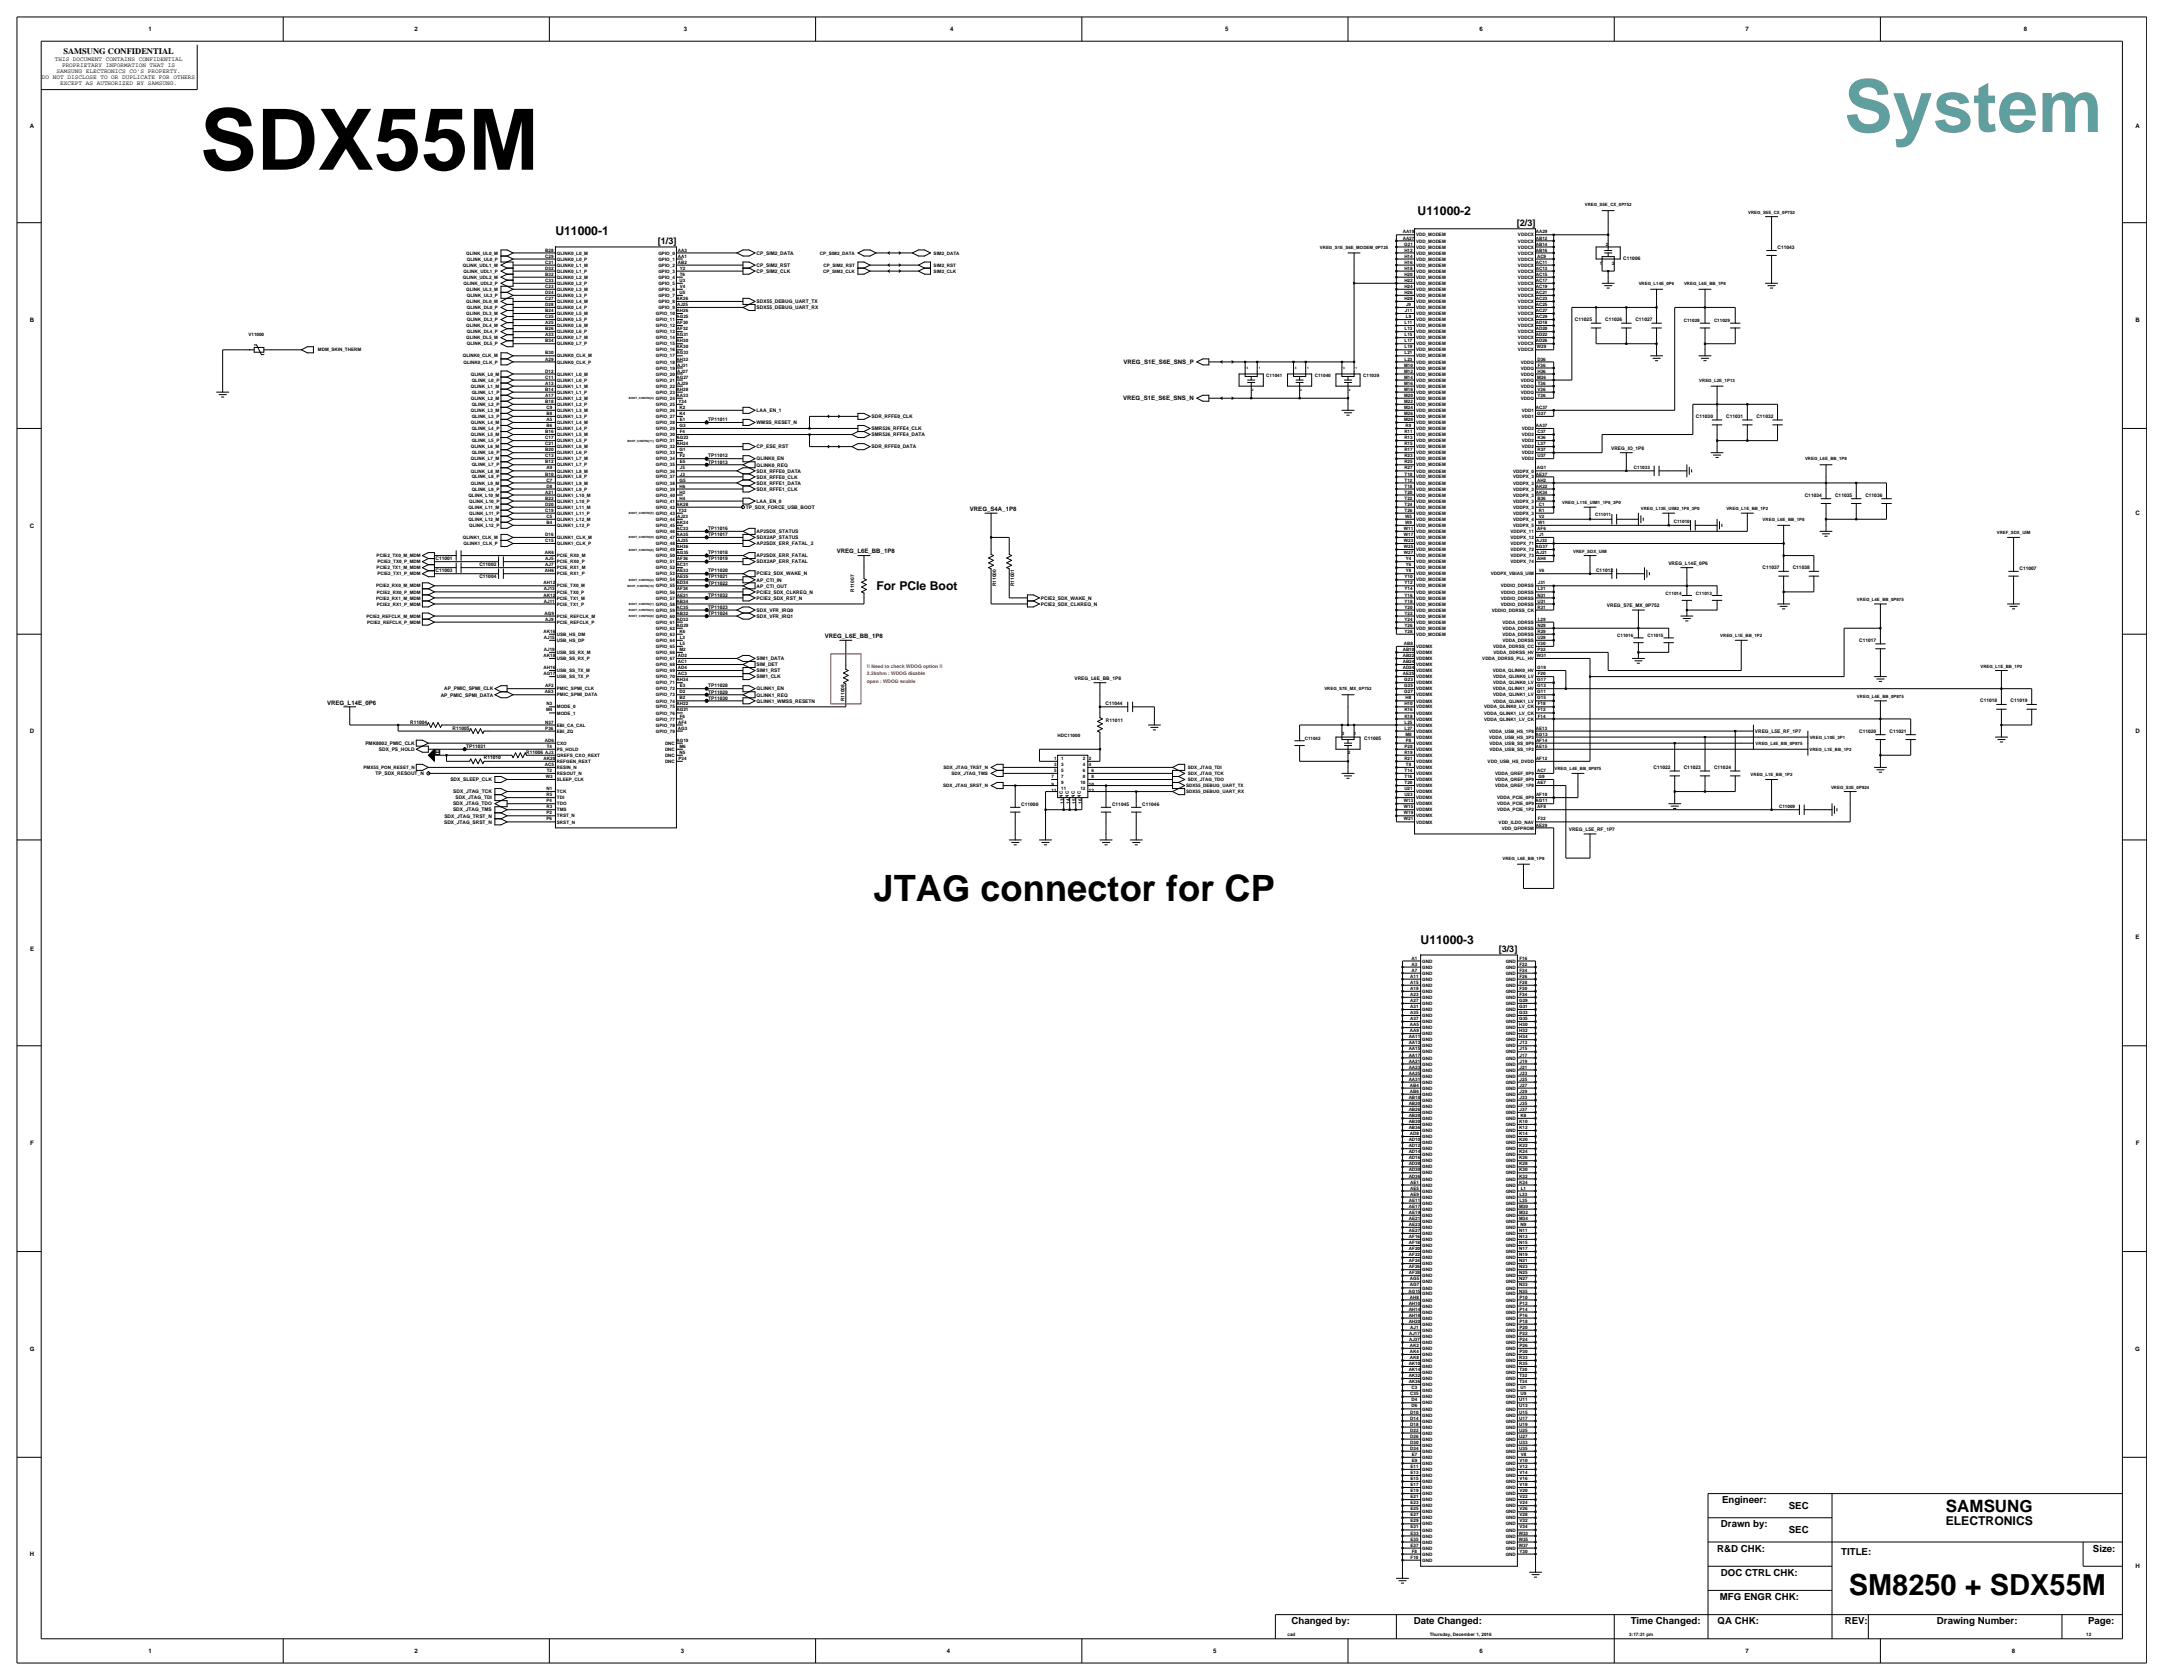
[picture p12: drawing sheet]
<svg xmlns="http://www.w3.org/2000/svg" width="386mm" height="297mm" viewBox="0 0 386 297" stroke-linecap="round" stroke-linejoin="round" font-family="sans-serif">
<defs><g id="words">
<text font-size="15" x="35.4" y="30">SDX55M</text>
<text font-size="12.8" fill="#5f9f9f" x="326.1" y="23.3">System</text>
<text font-size="6.4" x="154.5" y="159.4">JTAG connector for CP</text>
<text font-size="5.1" x="326.9" y="282">SM8250 + SDX55M</text>
<text font-size="3" x="344.1" y="267.2">SAMSUNG</text>
<g font-size="2.2">
<text x="98.2" y="41.5">U11000-1</text>
<text x="250.7" y="38">U11000-2</text>
<text x="155" y="104.3">For PCIe Boot</text>
<text x="251.2" y="167">U11000-3</text>
<text x="344" y="269.6">ELECTRONICS</text>
</g>
<g font-size="1.7">
<text x="304.3" y="270">Drawn by:</text>
<text x="304.5" y="265.7">Engineer:</text>
<text x="316.3" y="266.8">SEC</text>
<text x="303.7" y="274.3">R&amp;D CHK:</text>
<text x="316.3" y="271.1">SEC</text>
<text x="325.6" y="274.8">TITLE:</text>
<text x="370.1" y="274.3">Size:</text>
<text x="304.3" y="278.6">DOC CTRL CHK:</text>
<text x="228.4" y="287.1">Changed by:</text>
<text x="250" y="287.1">Date Changed:</text>
<text x="288.3" y="287.1">Time Changed:</text>
<text x="303.7" y="287.1">QA CHK:</text>
<text x="304.1" y="282.8">MFG ENGR CHK:</text>
<text x="326.2" y="287.1">REV:</text>
<text x="342.5" y="287.1">Drawing Number:</text>
<text x="369.2" y="287.1">Page:</text>
</g>
<g font-size="1.6">
<text x="268.2" y="39.9">[2/3]</text>
<text x="116.3" y="43.1">[1/3]</text>
<text x="265" y="168.3">[3/3]</text>
</g>
<text font-size="1.5" x="11.2" y="9.5">SAMSUNG CONFIDENTIAL</text>
<g font-size="1.1">
<text x="26.2" y="5.5">1</text>
<text x="73.3" y="5.5">2</text>
<text x="120.9" y="5.5">3</text>
<text x="168" y="5.5">4</text>
<text x="216.7" y="5.5">5</text>
<text x="261.6" y="5.5">6</text>
<text x="308.7" y="5.5">7</text>
<text x="357.9" y="5.5">8</text>
<text x="9.7" y="10.8">THIS DOCUMENT CONTAINS CONFIDENTIAL</text>
<text x="11" y="11.9">PROPRIETARY INFORMATION THAT IS</text>
<text x="7.4" y="14">DO NOT DISCLOSE TO OR DUPLICATE FOR OTHERS</text>
<text x="10" y="12.9">SAMSUNG ELECTRONICS CO'S PROPERTY.</text>
<text x="10.6" y="15.1">EXCEPT AS AUTHORIZED BY SAMSUNG.</text>
<text x="5.3" y="22.6">A</text>
<text x="377.6" y="22.6">A</text>
<text x="5.3" y="56.9">B</text>
<text x="377.6" y="56.9">B</text>
<text x="198.6" y="64.4">VREG_S1E_S6E_SNS_P</text>
<text x="198.6" y="70.8">VREG_S1E_S6E_SNS_N</text>
<text x="5.3" y="93.3">C</text>
<text x="171.5" y="90.3">VREG_S4A_1P8</text>
<text x="377.6" y="91.1">C</text>
<text x="148" y="97.8">VREG_L6E_BB_1P8</text>
<text x="145.8" y="112.8">VREG_L6E_BB_1P8</text>
<text x="57.8" y="124.5">VREG_L14E_0P6</text>
<text x="5.3" y="129.6">D</text>
<text x="377.6" y="129.6">D</text>
<text x="377.6" y="166">E</text>
<text x="5.3" y="168.1">E</text>
<text x="5.4" y="202.4">F</text>
<text x="377.6" y="202.4">F</text>
<text x="5.3" y="238.7">G</text>
<text x="377.5" y="238.7">G</text>
<text x="5.3" y="275.1">H</text>
<text x="377.6" y="277.3">H</text>
<text x="26.2" y="292.2">1</text>
<text x="73.3" y="292.2">2</text>
<text x="120.4" y="292.2">3</text>
<text x="167.4" y="292.2">4</text>
<text x="214.5" y="292.2">5</text>
<text x="261.6" y="292.2">6</text>
<text x="308.7" y="292.2">7</text>
<text x="355.7" y="292.2">8</text>
</g>
<g font-size=".9">
<text x="133.8" y="47.2">CP_SIM2_RST</text>
<text x="133.8" y="45">CP_SIM2_DATA</text>
<text x="287" y="45.9">C11006</text>
<text x="314.3" y="44">C11043</text>
<text x="133.8" y="48.2">CP_SIM2_CLK</text>
<text x="133.8" y="53.6">SDX55_DEBUG_UART_TX</text>
<text x="133.8" y="54.7">SDX55_DEBUG_UART_RX</text>
<text x="278.5" y="56.8">C11025</text>
<text x="283.8" y="56.8">C11026</text>
<text x="289.2" y="56.8">C11027</text>
<text x="125.2" y="74.4">TP11011</text>
<text x="133.8" y="72.8">LAA_EN_1</text>
<text x="133.8" y="75">WMSS_RESET_N</text>
<text x="154.1" y="73.9">SDR_RFFE0_CLK</text>
<text x="154.1" y="76.1">SMR526_RFFE4_CLK</text>
<text x="154.1" y="77.1">SMR526_RFFE4_DATA</text>
<text x="299.9" y="73.9">C11030</text>
<text x="305.2" y="73.9">C11031</text>
<text x="310.6" y="73.9">C11032</text>
<text x="125.2" y="81.9">TP11013</text>
<text x="125.2" y="80.9">TP11012</text>
<text x="133.8" y="79.3">CP_ESE_RST</text>
<text x="133.8" y="81.4">QLINK0_EN</text>
<text x="133.8" y="82.5">QLINK0_REQ</text>
<text x="133.8" y="83.5">SDX_RFFE0_DATA</text>
<text x="154.1" y="79.3">SDR_RFFE0_DATA</text>
<text x="284.9" y="79.5">VREG_IO_1P8</text>
<text x="131.9" y="90">TP_SDX_FORCE_USB_BOOT</text>
<text x="133.8" y="88.9">LAA_EN_0</text>
<text x="133.8" y="84.6">SDX_RFFE0_CLK</text>
<text x="133.8" y="86.8">SDX_RFFE1_CLK</text>
<text x="133.8" y="85.7">SDX_RFFE1_DATA</text>
<text x="319.1" y="87.8">C11034</text>
<text x="324.5" y="87.8">C11035</text>
<text x="329.8" y="87.8">C11036</text>
<text x="125.2" y="93.7">TP11016</text>
<text x="125.2" y="94.8">TP11017</text>
<text x="133.8" y="95.3">SDX2AP_STATUS</text>
<text x="133.8" y="94.2">AP2SDX_STATUS</text>
<text x="77" y="101.2">C11003</text>
<text x="77" y="99">C11001</text>
<text x="84.8" y="100.1">C11002</text>
<text x="125.2" y="101.2">TP11020</text>
<text x="125.2" y="99.1">TP11019</text>
<text x="125.2" y="98">TP11018</text>
<text x="133.8" y="96.4">AP2SDX_ERR_FATAL_2</text>
<text x="133.8" y="101.7">PCIE2_SDX_WAKE_N</text>
<text x="133.8" y="99.6">SDX2AP_ERR_FATAL</text>
<text x="133.8" y="98.5">AP2SDX_ERR_FATAL</text>
<text x="282.2" y="101.2">C11012</text>
<text x="295" y="99.9">VREG_L14E_0P6</text>
<text x="311.6" y="100.6">C11037</text>
<text x="317" y="100.6">C11038</text>
<text x="357.1" y="100.7">C11007</text>
<text x="84.8" y="102.2">C11004</text>
<text x="125.2" y="103.3">TP11022</text>
<text x="125.2" y="107.6">TP11023</text>
<text x="125.2" y="105.5">TP11032</text>
<text x="125.2" y="102.3">TP11021</text>
<text x="133.8" y="102.8">AP_CTI_IN</text>
<text x="133.8" y="103.9">AP_CTI_OUT</text>
<text x="133.8" y="106">PCIE2_SDX_RST_N</text>
<text x="133.8" y="104.9">PCIE2_SDX_CLKREQ_N</text>
<text x="151.1" y="104.6" transform="rotate(-90 151.1 104.6)">R11007</text>
<text x="176.1" y="103.6" transform="rotate(-90 176.1 103.6)">R11000</text>
<text x="179.3" y="103.6" transform="rotate(-90 179.3 103.6)">R11001</text>
<text x="184.1" y="107.1">PCIE2_SDX_CLKREQ_N</text>
<text x="184.1" y="106">PCIE2_SDX_WAKE_N</text>
<text x="284.1" y="107.3">VREG_S7E_MX_0P752</text>
<text x="125.2" y="108.7">TP11024</text>
<text x="133.8" y="108.2">SDX_VFR_IRQ0</text>
<text x="133.8" y="109.2">SDX_VFR_IRQ1</text>
<text x="328.8" y="113.5">C11017</text>
<text x="133.8" y="116.7">SIM1_DATA</text>
<text x="133.8" y="119.9">SIM1_CLK</text>
<text x="133.8" y="118.8">SIM1_RST</text>
<text x="133.8" y="117.8">SIM_DET</text>
<text x="77.9" y="123.1">AP_PMIC_SPMI_DATA</text>
<text x="78.5" y="122.1">AP_PMIC_SPMI_CLK</text>
<text x="125.2" y="121.5">TP11028</text>
<text x="125.2" y="122.6">TP11029</text>
<text x="125.2" y="123.7">TP11030</text>
<text x="133.8" y="122.1">QLINK1_EN</text>
<text x="133.8" y="123.1">QLINK1_REQ</text>
<text x="133.8" y="124.2">QLINK1_WMSS_RESETN</text>
<text x="149.3" y="124" transform="rotate(-90 149.3 124)">R11008</text>
<text x="190" y="120.2">VREG_L6E_BB_1P8</text>
<text x="195.5" y="124.7">C11044</text>
<text x="350.1" y="124.2">C11018</text>
<text x="355.5" y="124.2">C11019</text>
<text x="64.6" y="131.7">PMK8002_PMIC_CLK</text>
<text x="72.5" y="127.9">R11004</text>
<text x="80" y="129">R11005</text>
<text x="195.6" y="127.7">R11011</text>
<text x="241.2" y="130.8">C11005</text>
<text x="310.3" y="129.6">VREG_L5E_RF_1P7</text>
<text x="328.8" y="129.5">C11020</text>
<text x="334.1" y="129.5">C11021</text>
<text x="66.4" y="137">TP_SDX_RESOUT_N</text>
<text x="67" y="132.8">SDX_PS_HOLD</text>
<text x="82.4" y="132.2">TP11031</text>
<text x="85.6" y="134.1">R11010</text>
<text x="93.1" y="133.2">R11006 AJ3</text>
<text x="292.4" y="135.9">C11022</text>
<text x="297.7" y="135.9">C11023</text>
<text x="303.1" y="135.9">C11024</text>
<text x="79.6" y="138.1">SDX_SLEEP_CLK</text>
<text x="80.1" y="143.4">SDX_JTAG_TMS</text>
<text x="80.1" y="142.4">SDX_JTAG_TDO</text>
<text x="80.2" y="140.2">SDX_JTAG_TCK</text>
<text x="80.5" y="141.3">SDX_JTAG_TDI</text>
<text x="180.6" y="142.4">C11000</text>
<text x="196.6" y="142.4">C11045</text>
<text x="202" y="142.4">C11046</text>
<text x="78.5" y="145.6">SDX_JTAG_SRST_N</text>
<text x="78.6" y="144.5">SDX_JTAG_TRST_N</text>
<text x="277.4" y="146.9">VREG_L5E_RF_1P7</text>
</g>
<g font-size=".9" fill="#f00">
<text x="153.3" y="119.4">2.2kohm : WDOG disable</text>
<text x="153.3" y="118">!! Need to check WDOG option !!</text>
<text x="153.3" y="120.7">open : WDOG enable</text>
</g>
<g font-size=".8">
<text x="248" y="41.3">AA19</text>
<text x="250.4" y="41.8">VDD_MODEM</text>
<text x="268.4" y="41.8">VDDCX</text>
<text x="271.6" y="41.3">AA29</text>
<text x="280.2" y="36.4">VREG_S5E_CX_0P752</text>
<text x="309.1" y="37.8">VREG_S5E_CX_0P752</text>
<text x="81.8" y="47.2">QLINK_UDL1_M</text>
<text x="82.4" y="45">QLINK_UL0_M</text>
<text x="82.6" y="46.1">QLINK_UL0_P</text>
<text x="96.4" y="47.7">D32</text>
<text x="96.4" y="45.6">C29</text>
<text x="96.4" y="46.6">C31</text>
<text x="96.4" y="44.5">B28</text>
<text x="98.5" y="46.1">QLINK0_L0_P</text>
<text x="98.5" y="47.2">QLINK0_L1_M</text>
<text x="98.5" y="45">QLINK0_L0_M</text>
<text x="116.4" y="46.1">GPIO_1</text>
<text x="116.4" y="45">GPIO_0</text>
<text x="116.4" y="47.2">GPIO_2</text>
<text x="119.9" y="45.6">AA1</text>
<text x="119.9" y="44.5">AA3</text>
<text x="119.9" y="46.6">AB2</text>
<text x="120.2" y="47.7">Y2</text>
<text x="145" y="45">CP_SIM2_DATA</text>
<text x="145.6" y="47.2">CP_SIM2_RST</text>
<text x="165.1" y="45">SIM2_DATA</text>
<text x="165.1" y="47.2">SIM2_RST</text>
<text x="233.4" y="43.9">VREG_S1E_S6E_MODEM_0P725</text>
<text x="248" y="42.3">AA27</text>
<text x="248.3" y="43.4">G21</text>
<text x="248.3" y="47.7">H18</text>
<text x="248.3" y="44.5">H12</text>
<text x="248.3" y="45.6">H14</text>
<text x="248.3" y="46.6">H16</text>
<text x="250.4" y="45">VDD_MODEM</text>
<text x="250.4" y="46.1">VDD_MODEM</text>
<text x="250.4" y="47.2">VDD_MODEM</text>
<text x="250.4" y="43.9">VDD_MODEM</text>
<text x="250.4" y="42.9">VDD_MODEM</text>
<text x="268.4" y="46.1">VDDCX</text>
<text x="268.4" y="47.2">VDDCX</text>
<text x="268.4" y="42.9">VDDCX</text>
<text x="268.4" y="43.9">VDDCX</text>
<text x="268.4" y="45">VDDCX</text>
<text x="271.6" y="46.6">AC11</text>
<text x="271.6" y="47.7">AC13</text>
<text x="271.6" y="42.3">AB12</text>
<text x="271.6" y="43.4">AB14</text>
<text x="271.6" y="44.5">AB16</text>
<text x="271.8" y="45.6">AC9</text>
<text x="282.9" y="46.8">1</text>
<text x="283.9" y="43.4">2</text>
<text x="285" y="46.8">3</text>
<text x="81.8" y="49.3">QLINK_UDL2_M</text>
<text x="82" y="48.2">QLINK_UDL1_P</text>
<text x="82" y="50.4">QLINK_UDL2_P</text>
<text x="82.4" y="51.4">QLINK_UL3_M</text>
<text x="82.4" y="53.6">QLINK_DL0_M</text>
<text x="82.6" y="52.5">QLINK_UL3_P</text>
<text x="96.4" y="52">D24</text>
<text x="96.4" y="50.9">C23</text>
<text x="96.4" y="53">C27</text>
<text x="96.4" y="49.8">C33</text>
<text x="96.4" y="48.8">B32</text>
<text x="98.5" y="52.5">QLINK0_L3_P</text>
<text x="98.5" y="48.2">QLINK0_L1_P</text>
<text x="98.5" y="50.4">QLINK0_L2_P</text>
<text x="98.5" y="51.4">QLINK0_L3_M</text>
<text x="98.5" y="53.6">QLINK0_L4_M</text>
<text x="98.5" y="49.3">QLINK0_L2_M</text>
<text x="116.4" y="50.4">GPIO_5</text>
<text x="116.4" y="52.5">GPIO_7</text>
<text x="116.4" y="51.4">GPIO_6</text>
<text x="116.4" y="48.2">GPIO_3</text>
<text x="116.4" y="49.3">GPIO_4</text>
<text x="116.4" y="53.6">GPIO_8</text>
<text x="119.6" y="53">AK26</text>
<text x="120.2" y="52">U5</text>
<text x="120.2" y="49.8">U3</text>
<text x="120.2" y="50.9">V4</text>
<text x="120.2" y="48.8">T6</text>
<text x="145.6" y="48.2">CP_SIM2_CLK</text>
<text x="165.1" y="48.2">SIM2_CLK</text>
<text x="248.3" y="48.8">H20</text>
<text x="248.3" y="49.8">H22</text>
<text x="248.3" y="50.9">H24</text>
<text x="248.3" y="52">H26</text>
<text x="248.3" y="53">H28</text>
<text x="250.4" y="48.2">VDD_MODEM</text>
<text x="250.4" y="49.3">VDD_MODEM</text>
<text x="250.4" y="50.4">VDD_MODEM</text>
<text x="250.4" y="51.4">VDD_MODEM</text>
<text x="250.4" y="52.5">VDD_MODEM</text>
<text x="250.4" y="53.6">VDD_MODEM</text>
<text x="268.4" y="48.2">VDDCX</text>
<text x="268.4" y="49.3">VDDCX</text>
<text x="268.4" y="50.4">VDDCX</text>
<text x="268.4" y="51.4">VDDCX</text>
<text x="268.4" y="52.5">VDDCX</text>
<text x="268.4" y="53.6">VDDCX</text>
<text x="271.6" y="48.8">AC15</text>
<text x="271.6" y="49.8">AC17</text>
<text x="271.6" y="50.9">AC19</text>
<text x="271.6" y="52">AC21</text>
<text x="271.6" y="53">AC23</text>
<text x="289.8" y="50.4">VREG_L14E_0P6</text>
<text x="297.8" y="50.4">VREG_L6E_BB_1P8</text>
<text x="43.9" y="59.4">V11000</text>
<text x="82.4" y="55.7">QLINK_DL3_M</text>
<text x="82.4" y="57.8">QLINK_DL4_M</text>
<text x="82.4" y="60">QLINK_DL5_M</text>
<text x="82.6" y="54.6">QLINK_DL0_P</text>
<text x="82.6" y="56.8">QLINK_DL3_P</text>
<text x="82.6" y="58.9">QLINK_DL4_P</text>
<text x="96.4" y="54.1">D28</text>
<text x="96.4" y="56.2">C25</text>
<text x="96.4" y="55.2">B24</text>
<text x="96.4" y="58.4">B26</text>
<text x="96.4" y="57.3">A25</text>
<text x="96.4" y="59.5">A33</text>
<text x="98.5" y="54.6">QLINK0_L4_P</text>
<text x="98.5" y="56.8">QLINK0_L5_P</text>
<text x="98.5" y="55.7">QLINK0_L5_M</text>
<text x="98.5" y="58.9">QLINK0_L6_P</text>
<text x="98.5" y="57.8">QLINK0_L6_M</text>
<text x="98.5" y="60">QLINK0_L7_M</text>
<text x="116" y="55.7">GPIO_10</text>
<text x="116" y="56.8">GPIO_11</text>
<text x="116" y="60">GPIO_14</text>
<text x="116" y="57.8">GPIO_12</text>
<text x="116" y="58.9">GPIO_13</text>
<text x="116.4" y="54.6">GPIO_9</text>
<text x="119.6" y="56.2">AG25</text>
<text x="119.6" y="59.5">AG31</text>
<text x="119.6" y="55.2">AH26</text>
<text x="119.7" y="57.3">AF30</text>
<text x="119.7" y="58.4">AF32</text>
<text x="119.7" y="54.1">AJ25</text>
<text x="248.4" y="58.4">L13</text>
<text x="248.4" y="59.5">L15</text>
<text x="248.4" y="57.3">L11</text>
<text x="248.4" y="55.2">J11</text>
<text x="248.6" y="56.2">L9</text>
<text x="248.6" y="54.1">J9</text>
<text x="250.4" y="56.8">VDD_MODEM</text>
<text x="250.4" y="58.9">VDD_MODEM</text>
<text x="250.4" y="60">VDD_MODEM</text>
<text x="250.4" y="55.7">VDD_MODEM</text>
<text x="250.4" y="54.6">VDD_MODEM</text>
<text x="250.4" y="57.8">VDD_MODEM</text>
<text x="268.4" y="55.7">VDDCX</text>
<text x="268.4" y="56.8">VDDCX</text>
<text x="268.4" y="57.8">VDDCX</text>
<text x="268.4" y="58.9">VDDCX</text>
<text x="268.4" y="60">VDDCX</text>
<text x="268.4" y="54.6">VDDCX</text>
<text x="271.6" y="55.2">AC27</text>
<text x="271.6" y="56.2">AC29</text>
<text x="271.6" y="57.3">AD18</text>
<text x="271.6" y="58.4">AD20</text>
<text x="271.6" y="59.5">AD22</text>
<text x="271.6" y="54.1">AC25</text>
<text x="297.7" y="57">C11028</text>
<text x="303.1" y="57">C11029</text>
<text x="56.2" y="62.1">MDM_SKIN_THERM</text>
<text x="81.8" y="63.2">QLINK0_CLK_M</text>
<text x="82" y="64.3">QLINK0_CLK_P</text>
<text x="82.6" y="61.1">QLINK_DL5_P</text>
<text x="96.4" y="65.9">D12</text>
<text x="96.4" y="60.5">B34</text>
<text x="96.4" y="62.7">B30</text>
<text x="96.4" y="63.7">A29</text>
<text x="98.5" y="61.1">QLINK0_L7_P</text>
<text x="98.5" y="63.2">QLINK0_CLK_M</text>
<text x="98.5" y="64.3">QLINK0_CLK_P</text>
<text x="116" y="62.1">GPIO_16</text>
<text x="116" y="65.3">GPIO_19</text>
<text x="116" y="61.1">GPIO_15</text>
<text x="116" y="64.3">GPIO_18</text>
<text x="116" y="63.2">GPIO_17</text>
<text x="119.6" y="62.7">AG33</text>
<text x="119.6" y="61.6">AK30</text>
<text x="119.6" y="63.7">AH32</text>
<text x="119.6" y="60.5">AH30</text>
<text x="119.7" y="65.9">AJ27</text>
<text x="119.7" y="64.8">AJ31</text>
<text x="248.3" y="64.8">M10</text>
<text x="248.3" y="65.9">M12</text>
<text x="248.4" y="60.5">L17</text>
<text x="248.4" y="61.6">L19</text>
<text x="248.4" y="62.7">L21</text>
<text x="248.4" y="63.7">L23</text>
<text x="250.4" y="65.3">VDD_MODEM</text>
<text x="250.4" y="61.1">VDD_MODEM</text>
<text x="250.4" y="62.1">VDD_MODEM</text>
<text x="250.4" y="63.2">VDD_MODEM</text>
<text x="250.4" y="64.3">VDD_MODEM</text>
<text x="268.4" y="62.1">VDDCX</text>
<text x="268.4" y="61.1">VDDCX</text>
<text x="268.9" y="65.3">VDDQ</text>
<text x="268.9" y="64.3">VDDQ</text>
<text x="271.6" y="60.5">AD26</text>
<text x="271.8" y="61.6">W29</text>
<text x="271.8" y="65.9">H36</text>
<text x="271.8" y="63.7">D36</text>
<text x="271.9" y="64.8">F36</text>
<text x="83.3" y="66.4">QLINK_L0_M</text>
<text x="83.3" y="68.6">QLINK_L1_M</text>
<text x="83.3" y="70.7">QLINK_L2_M</text>
<text x="83.4" y="67.5">QLINK_L0_P</text>
<text x="83.4" y="69.6">QLINK_L1_P</text>
<text x="83.4" y="71.8">QLINK_L2_P</text>
<text x="96.4" y="66.9">C11</text>
<text x="96.4" y="69.1">B14</text>
<text x="96.4" y="71.2">B18</text>
<text x="96.4" y="68">A13</text>
<text x="96.4" y="70.2">A17</text>
<text x="98.5" y="66.4">QLINK1_L0_M</text>
<text x="98.5" y="67.5">QLINK1_L0_P</text>
<text x="98.5" y="71.8">QLINK1_L2_P</text>
<text x="98.5" y="69.6">QLINK1_L1_P</text>
<text x="98.5" y="68.6">QLINK1_L1_M</text>
<text x="98.5" y="70.7">QLINK1_L2_M</text>
<text x="116" y="71.8">GPIO_25</text>
<text x="116" y="66.4">GPIO_20</text>
<text x="116" y="68.6">GPIO_22</text>
<text x="116" y="69.6">GPIO_23</text>
<text x="116" y="67.5">GPIO_21</text>
<text x="116" y="70.7">GPIO_24</text>
<text x="119.6" y="66.9">AG27</text>
<text x="119.6" y="69.1">AH28</text>
<text x="119.6" y="70.2">AA33</text>
<text x="119.7" y="68">AJ29</text>
<text x="120" y="71.2">Y34</text>
<text x="223.9" y="66.7">C11041</text>
<text x="232.5" y="66.7">C11040</text>
<text x="241" y="66.7">C11039</text>
<text x="248.3" y="69.1">M18</text>
<text x="248.3" y="70.2">M20</text>
<text x="248.3" y="71.2">M22</text>
<text x="248.3" y="66.9">M14</text>
<text x="248.3" y="68">M16</text>
<text x="250.4" y="69.6">VDD_MODEM</text>
<text x="250.4" y="70.7">VDD_MODEM</text>
<text x="250.4" y="71.8">VDD_MODEM</text>
<text x="250.4" y="66.4">VDD_MODEM</text>
<text x="250.4" y="67.5">VDD_MODEM</text>
<text x="250.4" y="68.6">VDD_MODEM</text>
<text x="268.9" y="70.7">VDDQ</text>
<text x="268.9" y="69.6">VDDQ</text>
<text x="268.9" y="68.6">VDDQ</text>
<text x="268.9" y="67.5">VDDQ</text>
<text x="268.9" y="66.4">VDDQ</text>
<text x="271.8" y="66.9">M36</text>
<text x="271.9" y="70.2">Y36</text>
<text x="271.9" y="69.1">V36</text>
<text x="271.9" y="68">T36</text>
<text x="300.5" y="67.5">VREG_L2E_1P13</text>
<text x="83.3" y="75">QLINK_L4_M</text>
<text x="83.3" y="77.1">QLINK_L5_M</text>
<text x="83.3" y="72.8">QLINK_L3_M</text>
<text x="83.4" y="76">QLINK_L4_P</text>
<text x="83.4" y="73.9">QLINK_L3_P</text>
<text x="96.4" y="77.6">C17</text>
<text x="96.4" y="76.6">B16</text>
<text x="96.6" y="72.3">C9</text>
<text x="96.6" y="75.5">B6</text>
<text x="96.6" y="73.4">B8</text>
<text x="96.6" y="74.4">A5</text>
<text x="98.5" y="72.8">QLINK1_L3_M</text>
<text x="98.5" y="76">QLINK1_L4_P</text>
<text x="98.5" y="73.9">QLINK1_L3_P</text>
<text x="98.5" y="77.1">QLINK1_L5_M</text>
<text x="98.5" y="75">QLINK1_L4_M</text>
<text x="116" y="72.8">GPIO_26</text>
<text x="116" y="73.9">GPIO_27</text>
<text x="116" y="77.1">GPIO_30</text>
<text x="116" y="76">GPIO_29</text>
<text x="116" y="75">GPIO_28</text>
<text x="119.6" y="77.6">AG23</text>
<text x="120.1" y="75.5">G3</text>
<text x="120.2" y="72.3">K2</text>
<text x="120.2" y="73.4">K4</text>
<text x="120.2" y="74.4">E1</text>
<text x="120.2" y="76.6">F4</text>
<text x="248.3" y="72.3">M24</text>
<text x="248.3" y="73.4">M26</text>
<text x="248.3" y="74.4">M28</text>
<text x="248.3" y="76.6">R11</text>
<text x="248.3" y="77.6">R13</text>
<text x="248.5" y="75.5">R9</text>
<text x="250.4" y="76">VDD_MODEM</text>
<text x="250.4" y="77.1">VDD_MODEM</text>
<text x="250.4" y="72.8">VDD_MODEM</text>
<text x="250.4" y="73.9">VDD_MODEM</text>
<text x="250.4" y="75">VDD_MODEM</text>
<text x="269.1" y="73.9">VDD1</text>
<text x="269.1" y="77.1">VDD2</text>
<text x="269.1" y="72.8">VDD1</text>
<text x="269.1" y="76">VDD2</text>
<text x="271.6" y="72.3">AC37</text>
<text x="271.6" y="75.5">AA37</text>
<text x="271.8" y="73.4">G37</text>
<text x="271.8" y="77.6">K36</text>
<text x="271.8" y="76.6">C37</text>
<text x="83.3" y="79.2">QLINK_L6_M</text>
<text x="83.3" y="81.4">QLINK_L7_M</text>
<text x="83.3" y="83.5">QLINK_L8_M</text>
<text x="83.4" y="78.2">QLINK_L5_P</text>
<text x="83.4" y="80.3">QLINK_L6_P</text>
<text x="83.4" y="82.5">QLINK_L7_P</text>
<text x="96.4" y="78.7">C21</text>
<text x="96.4" y="80.8">C13</text>
<text x="96.4" y="79.8">B20</text>
<text x="96.4" y="81.9">B12</text>
<text x="96.6" y="83">A9</text>
<text x="98.5" y="78.2">QLINK1_L5_P</text>
<text x="98.5" y="79.2">QLINK1_L6_M</text>
<text x="98.5" y="81.4">QLINK1_L7_M</text>
<text x="98.5" y="80.3">QLINK1_L6_P</text>
<text x="98.5" y="82.5">QLINK1_L7_P</text>
<text x="98.5" y="83.5">QLINK1_L8_M</text>
<text x="116" y="83.5">GPIO_36</text>
<text x="116" y="80.3">GPIO_33</text>
<text x="116" y="82.5">GPIO_35</text>
<text x="116" y="81.4">GPIO_34</text>
<text x="116" y="79.2">GPIO_32</text>
<text x="116" y="78.2">GPIO_31</text>
<text x="119.6" y="78.7">AH24</text>
<text x="120.1" y="79.8">G1</text>
<text x="120.2" y="81.9">E5</text>
<text x="120.2" y="80.8">F2</text>
<text x="120.2" y="83">J5</text>
<text x="248.3" y="78.7">R15</text>
<text x="248.3" y="79.8">R17</text>
<text x="248.3" y="80.8">R23</text>
<text x="248.3" y="81.9">R25</text>
<text x="248.3" y="83">R27</text>
<text x="250.4" y="79.2">VDD_MODEM</text>
<text x="250.4" y="80.3">VDD_MODEM</text>
<text x="250.4" y="81.4">VDD_MODEM</text>
<text x="250.4" y="82.5">VDD_MODEM</text>
<text x="250.4" y="83.5">VDD_MODEM</text>
<text x="250.4" y="78.2">VDD_MODEM</text>
<text x="267.6" y="83.5">VDDPX_0</text>
<text x="269.1" y="81.4">VDD2</text>
<text x="269.1" y="80.3">VDD2</text>
<text x="269.1" y="79.2">VDD2</text>
<text x="269.1" y="78.2">VDD2</text>
<text x="271.8" y="83">AG1</text>
<text x="271.8" y="80.8">U37</text>
<text x="271.8" y="79.8">R37</text>
<text x="271.9" y="78.7">L37</text>
<text x="288.9" y="83">C11033</text>
<text x="319.2" y="81.4">VREG_L6E_BB_1P8</text>
<text x="82.8" y="87.8">QLINK_L10_M</text>
<text x="82.8" y="89.9">QLINK_L11_M</text>
<text x="83" y="88.9">QLINK_L10_P</text>
<text x="83.3" y="85.7">QLINK_L9_M</text>
<text x="83.4" y="86.7">QLINK_L9_P</text>
<text x="83.4" y="84.6">QLINK_L8_P</text>
<text x="96.4" y="89.4">D20</text>
<text x="96.4" y="88.3">B22</text>
<text x="96.4" y="84.1">B10</text>
<text x="96.4" y="87.3">A21</text>
<text x="96.6" y="86.2">D8</text>
<text x="96.6" y="85.1">C7</text>
<text x="98.5" y="86.7">QLINK1_L9_P</text>
<text x="98.5" y="85.7">QLINK1_L9_M</text>
<text x="98.5" y="89.9">QLINK1_L11_M</text>
<text x="98.5" y="88.9">QLINK1_L10_P</text>
<text x="98.5" y="84.6">QLINK1_L8_P</text>
<text x="98.5" y="87.8">QLINK1_L10_M</text>
<text x="116" y="84.6">GPIO_37</text>
<text x="116" y="85.7">GPIO_38</text>
<text x="116" y="87.8">GPIO_40</text>
<text x="116" y="88.9">GPIO_41</text>
<text x="116" y="86.7">GPIO_39</text>
<text x="116" y="89.9">GPIO_42</text>
<text x="119.6" y="89.4">AK28</text>
<text x="120.1" y="85.1">G5</text>
<text x="120.2" y="87.3">H2</text>
<text x="120.2" y="88.3">H4</text>
<text x="120.2" y="86.2">H6</text>
<text x="120.2" y="84.1">J3</text>
<text x="248.4" y="87.3">T20</text>
<text x="248.4" y="88.3">T22</text>
<text x="248.4" y="89.4">T24</text>
<text x="248.4" y="84.1">T10</text>
<text x="248.4" y="85.1">T12</text>
<text x="248.4" y="86.2">T18</text>
<text x="250.4" y="87.8">VDD_MODEM</text>
<text x="250.4" y="88.9">VDD_MODEM</text>
<text x="250.4" y="89.9">VDD_MODEM</text>
<text x="250.4" y="84.6">VDD_MODEM</text>
<text x="250.4" y="85.7">VDD_MODEM</text>
<text x="250.4" y="86.7">VDD_MODEM</text>
<text x="267.6" y="89.9">VDDPX_3</text>
<text x="267.6" y="85.7">VDDPX_3</text>
<text x="267.6" y="86.7">VDDPX_3</text>
<text x="267.6" y="87.8">VDDPX_3</text>
<text x="267.6" y="88.9">VDDPX_3</text>
<text x="267.6" y="84.6">VDDPX_3</text>
<text x="271.6" y="86.2">AK22</text>
<text x="271.6" y="87.3">AK34</text>
<text x="271.6" y="84.1">AE37</text>
<text x="271.8" y="85.1">AH2</text>
<text x="271.8" y="88.3">B36</text>
<text x="272.1" y="89.4">C1</text>
<text x="276.2" y="89.1">VREG_L11E_UIM1_1P8_3P0</text>
<text x="81.8" y="95.3">QLINK1_CLK_M</text>
<text x="82.8" y="92.1">QLINK_L12_M</text>
<text x="83" y="91">QLINK_L11_P</text>
<text x="83" y="93.2">QLINK_L12_P</text>
<text x="96.4" y="94.8">D16</text>
<text x="96.4" y="90.5">C19</text>
<text x="96.4" y="95.8">C15</text>
<text x="96.6" y="91.6">C5</text>
<text x="96.6" y="92.6">B4</text>
<text x="98.5" y="92.1">QLINK1_L12_M</text>
<text x="98.5" y="95.3">QLINK1_CLK_M</text>
<text x="98.5" y="91">QLINK1_L11_P</text>
<text x="98.5" y="93.2">QLINK1_L12_P</text>
<text x="116" y="91">GPIO_43</text>
<text x="116" y="93.2">GPIO_45</text>
<text x="116" y="92.1">GPIO_44</text>
<text x="116" y="94.2">GPIO_46</text>
<text x="116" y="95.3">GPIO_47</text>
<text x="119.6" y="92.6">AK24</text>
<text x="119.6" y="93.7">AC33</text>
<text x="119.6" y="94.8">AA35</text>
<text x="119.7" y="91.6">AJ23</text>
<text x="119.7" y="95.8">AJ35</text>
<text x="120" y="90.5">Y32</text>
<text x="248.2" y="93.7">W11</text>
<text x="248.2" y="94.8">W17</text>
<text x="248.2" y="95.8">W23</text>
<text x="248.4" y="90.5">T26</text>
<text x="248.5" y="91.6">W5</text>
<text x="248.5" y="92.6">W9</text>
<text x="250.4" y="92.1">VDD_MODEM</text>
<text x="250.4" y="93.2">VDD_MODEM</text>
<text x="250.4" y="94.2">VDD_MODEM</text>
<text x="250.4" y="95.3">VDD_MODEM</text>
<text x="250.4" y="91">VDD_MODEM</text>
<text x="267.1" y="95.3">VDDPX_12</text>
<text x="267.1" y="94.2">VDDPX_11</text>
<text x="267.6" y="93.2">VDDPX_5</text>
<text x="267.6" y="92.1">VDDPX_4</text>
<text x="267.6" y="91">VDDPX_3</text>
<text x="271.6" y="95.8">AJ33</text>
<text x="271.8" y="93.7">AF6</text>
<text x="272" y="92.6">W1</text>
<text x="272.1" y="90.5">R1</text>
<text x="272.1" y="91.6">V2</text>
<text x="272.1" y="94.8">J1</text>
<text x="282" y="91.3">C11011</text>
<text x="290.1" y="90.2">VREG_L13E_UIM2_1P8_3P0</text>
<text x="296" y="92.4">C11010</text>
<text x="305.3" y="90.2">VREG_L1E_BB_1P2</text>
<text x="311.7" y="92.1">VREG_L6E_BB_1P8</text>
<text x="353.1" y="94.5">VREF_SDX_UIM</text>
<text x="66.6" y="98.5">PCIE2_TX0_M_MDM</text>
<text x="66.6" y="100.6">PCIE2_TX1_M_MDM</text>
<text x="66.7" y="99.6">PCIE2_TX0_P_MDM</text>
<text x="66.7" y="101.7">PCIE2_TX1_P_MDM</text>
<text x="82" y="96.4">QLINK1_CLK_P</text>
<text x="96.3" y="98">AK6</text>
<text x="96.3" y="101.2">AH6</text>
<text x="96.4" y="100.1">AJ7</text>
<text x="96.4" y="99">AJ5</text>
<text x="98.5" y="96.4">QLINK1_CLK_P</text>
<text x="98.5" y="98.5">PCIE_RX0_M</text>
<text x="98.5" y="99.6">PCIE_RX0_P</text>
<text x="98.5" y="100.6">PCIE_RX1_M</text>
<text x="98.5" y="101.7">PCIE_RX1_P</text>
<text x="116" y="96.4">GPIO_48</text>
<text x="116" y="97.4">GPIO_49</text>
<text x="116" y="98.5">GPIO_50</text>
<text x="116" y="99.6">GPIO_51</text>
<text x="116" y="101.7">GPIO_53</text>
<text x="116" y="100.6">GPIO_52</text>
<text x="119.6" y="98">AG35</text>
<text x="119.6" y="96.9">AH36</text>
<text x="119.6" y="100.1">AC31</text>
<text x="119.7" y="101.2">AE33</text>
<text x="119.7" y="99">AF36</text>
<text x="248.2" y="96.9">W25</text>
<text x="248.2" y="98">W27</text>
<text x="248.6" y="99">Y4</text>
<text x="248.6" y="100.1">Y6</text>
<text x="248.6" y="101.2">Y8</text>
<text x="250.4" y="99.6">VDD_MODEM</text>
<text x="250.4" y="100.6">VDD_MODEM</text>
<text x="250.4" y="101.7">VDD_MODEM</text>
<text x="250.4" y="97.4">VDD_MODEM</text>
<text x="250.4" y="98.5">VDD_MODEM</text>
<text x="250.4" y="96.4">VDD_MODEM</text>
<text x="263.6" y="101.7">VDDPX_VBIAS_UIM</text>
<text x="267.1" y="97.4">VDDPX_72</text>
<text x="267.1" y="99.6">VDDPX_74</text>
<text x="267.1" y="98.5">VDDPX_73</text>
<text x="267.1" y="96.4">VDDPX_71</text>
<text x="271.5" y="96.9">AG37</text>
<text x="271.6" y="98">AJ21</text>
<text x="271.8" y="99">AH4</text>
<text x="272.1" y="101.2">V6</text>
<text x="278.2" y="97.7">VREF_SDX_UIM</text>
<text x="66.5" y="103.8">PCIE2_RX0_M_MDM</text>
<text x="66.5" y="106">PCIE2_RX1_M_MDM</text>
<text x="66.6" y="104.9">PCIE2_RX0_P_MDM</text>
<text x="66.6" y="107.1">PCIE2_RX1_P_MDM</text>
<text x="96.1" y="105.5">AK12</text>
<text x="96.1" y="103.3">AH12</text>
<text x="96.2" y="106.5">AJ11</text>
<text x="96.2" y="104.4">AJ13</text>
<text x="98.5" y="106">PCIE_TX1_M</text>
<text x="98.5" y="107.1">PCIE_TX1_P</text>
<text x="98.5" y="104.9">PCIE_TX0_P</text>
<text x="98.5" y="103.8">PCIE_TX0_M</text>
<text x="116" y="104.9">GPIO_56</text>
<text x="116" y="103.8">GPIO_55</text>
<text x="116" y="106">GPIO_57</text>
<text x="116" y="102.8">GPIO_54</text>
<text x="116" y="107.1">GPIO_58</text>
<text x="119.6" y="103.3">AD34</text>
<text x="119.6" y="107.6">AC35</text>
<text x="119.6" y="106.5">AB34</text>
<text x="119.7" y="105.5">AE31</text>
<text x="119.7" y="102.2">AE35</text>
<text x="119.7" y="104.4">AF34</text>
<text x="248.3" y="104.4">Y14</text>
<text x="248.3" y="105.5">Y16</text>
<text x="248.3" y="106.5">Y18</text>
<text x="248.3" y="107.6">Y20</text>
<text x="248.3" y="102.2">Y10</text>
<text x="248.3" y="103.3">Y12</text>
<text x="250.4" y="104.9">VDD_MODEM</text>
<text x="250.4" y="106">VDD_MODEM</text>
<text x="250.4" y="107.1">VDD_MODEM</text>
<text x="250.4" y="102.8">VDD_MODEM</text>
<text x="250.4" y="103.8">VDD_MODEM</text>
<text x="265.4" y="107.1">VDDIO_DDRSS</text>
<text x="265.4" y="106">VDDIO_DDRSS</text>
<text x="265.4" y="104.9">VDDIO_DDRSS</text>
<text x="265.4" y="103.8">VDDIO_DDRSS</text>
<text x="271.8" y="106.5">U31</text>
<text x="271.8" y="107.6">R31</text>
<text x="271.8" y="105.5">N31</text>
<text x="271.9" y="104.4">L31</text>
<text x="271.9" y="103.3">J31</text>
<text x="294.5" y="105.1">C11014</text>
<text x="299.9" y="105.1">C11013</text>
<text x="328.4" y="106.3">VREG_L4E_BB_0P875</text>
<text x="64.8" y="109.2">PCIE2_REFCLK_M_MDM</text>
<text x="64.9" y="110.3">PCIE2_REFCLK_P_MDM</text>
<text x="96.1" y="111.9">AK16</text>
<text x="96.2" y="113">AJ15</text>
<text x="96.3" y="108.7">AG9</text>
<text x="96.4" y="109.7">AJ9</text>
<text x="98.5" y="110.3">PCIE_REFCLK_P</text>
<text x="98.5" y="112.4">USB_HS_DM</text>
<text x="98.5" y="113.5">USB_HS_DP</text>
<text x="98.5" y="109.2">PCIE_REFCLK_M</text>
<text x="116" y="112.4">GPIO_63</text>
<text x="116" y="113.5">GPIO_64</text>
<text x="116" y="111.3">GPIO_62</text>
<text x="116" y="110.3">GPIO_61</text>
<text x="116" y="108.1">GPIO_59</text>
<text x="116" y="109.2">GPIO_60</text>
<text x="119.6" y="110.8">AG29</text>
<text x="119.6" y="109.7">AD32</text>
<text x="119.6" y="108.7">AB32</text>
<text x="120.2" y="111.9">K6</text>
<text x="120.2" y="113">L3</text>
<text x="248.3" y="108.7">Y22</text>
<text x="248.3" y="109.7">Y24</text>
<text x="248.3" y="110.8">Y26</text>
<text x="248.3" y="111.9">Y28</text>
<text x="250.4" y="108.1">VDD_MODEM</text>
<text x="250.4" y="109.2">VDD_MODEM</text>
<text x="250.4" y="110.3">VDD_MODEM</text>
<text x="250.4" y="111.3">VDD_MODEM</text>
<text x="250.4" y="112.4">VDD_MODEM</text>
<text x="263.8" y="108.1">VDDIO_DDRSS_CK</text>
<text x="265.7" y="113.5">VDDA_DDRSS</text>
<text x="265.7" y="112.4">VDDA_DDRSS</text>
<text x="265.7" y="111.3">VDDA_DDRSS</text>
<text x="265.7" y="110.3">VDDA_DDRSS</text>
<text x="271.8" y="113">U29</text>
<text x="271.8" y="111.9">R29</text>
<text x="271.8" y="110.8">N29</text>
<text x="271.9" y="109.7">L29</text>
<text x="286" y="112.6">C11016</text>
<text x="291.3" y="112.6">C11015</text>
<text x="304.2" y="112.7">VREG_L1E_BB_1P2</text>
<text x="96.1" y="119.4">AG17</text>
<text x="96.1" y="116.2">AK18</text>
<text x="96.1" y="118.3">AH16</text>
<text x="96.2" y="115.1">AJ19</text>
<text x="98.5" y="116.7">USB_SS_RX_P</text>
<text x="98.5" y="115.6">USB_SS_RX_M</text>
<text x="98.5" y="118.8">USB_SS_TX_M</text>
<text x="98.5" y="119.9">USB_SS_TX_P</text>
<text x="116" y="114.6">GPIO_65</text>
<text x="116" y="115.6">GPIO_66</text>
<text x="116" y="118.8">GPIO_69</text>
<text x="116" y="117.8">GPIO_68</text>
<text x="116" y="119.9">GPIO_70</text>
<text x="116" y="116.7">GPIO_67</text>
<text x="119.9" y="118.3">AD4</text>
<text x="119.9" y="117.2">AC1</text>
<text x="119.9" y="119.4">AC3</text>
<text x="119.9" y="116.2">AD2</text>
<text x="120.1" y="115.1">M2</text>
<text x="120.2" y="114">L5</text>
<text x="248" y="118.3">AD24</text>
<text x="248" y="115.1">AB10</text>
<text x="248" y="116.2">AB22</text>
<text x="248" y="117.2">AB24</text>
<text x="248" y="119.4">AE25</text>
<text x="248.2" y="114">AB8</text>
<text x="250.4" y="118.8">VDDMX</text>
<text x="250.4" y="119.9">VDDMX</text>
<text x="250.4" y="115.6">VDDMX</text>
<text x="250.4" y="116.7">VDDMX</text>
<text x="250.4" y="117.8">VDDMX</text>
<text x="250.4" y="114.6">VDDMX</text>
<text x="262.1" y="116.7">VDDA_DDRSS_PLL_HV</text>
<text x="263.9" y="118.8">VDDA_QLINK0_HV</text>
<text x="264" y="119.9">VDDA_QLINK0_LV</text>
<text x="264" y="114.6">VDDA_DDRSS_CC</text>
<text x="264.1" y="115.6">VDDA_DDRSS_HV</text>
<text x="271.8" y="116.2">W31</text>
<text x="271.8" y="118.3">G19</text>
<text x="271.9" y="114">V30</text>
<text x="271.9" y="115.1">P32</text>
<text x="271.9" y="119.4">F20</text>
<text x="350.2" y="118">VREG_L1E_BB_1P2</text>
<text x="96.3" y="122.6">AE3</text>
<text x="96.4" y="121.5">AF2</text>
<text x="96.6" y="125.8">M4</text>
<text x="96.6" y="124.7">N3</text>
<text x="98.5" y="125.2">MODE_0</text>
<text x="98.5" y="122">PMIC_SPMI_CLK</text>
<text x="98.5" y="123.1">PMIC_SPMI_DATA</text>
<text x="116" y="122">GPIO_72</text>
<text x="116" y="123.1">GPIO_73</text>
<text x="116" y="124.2">GPIO_74</text>
<text x="116" y="121">GPIO_71</text>
<text x="116" y="125.2">GPIO_75</text>
<text x="119.6" y="125.8">AG21</text>
<text x="119.6" y="120.4">AH34</text>
<text x="119.6" y="124.7">AH22</text>
<text x="120.2" y="122.6">D2</text>
<text x="120.2" y="123.6">B2</text>
<text x="120.2" y="121.5">E3</text>
<text x="234.2" y="122">VREG_S7E_MX_0P752</text>
<text x="248.3" y="121.5">G25</text>
<text x="248.3" y="122.6">G27</text>
<text x="248.3" y="120.4">G23</text>
<text x="248.3" y="125.8">K16</text>
<text x="248.3" y="124.7">H10</text>
<text x="248.5" y="123.6">H8</text>
<text x="250.4" y="124.2">VDDMX</text>
<text x="250.4" y="122">VDDMX</text>
<text x="250.4" y="123.1">VDDMX</text>
<text x="250.4" y="125.2">VDDMX</text>
<text x="250.4" y="121">VDDMX</text>
<text x="262.4" y="125.2">VDDA_QLINK0_LV_CK</text>
<text x="263.9" y="122">VDDA_QLINK1_HV</text>
<text x="264" y="123.1">VDDA_QLINK1_LV</text>
<text x="264" y="124.2">VDDA_QLINK1_LV</text>
<text x="264" y="121">VDDA_QLINK0_LV</text>
<text x="271.8" y="122.6">G11</text>
<text x="271.8" y="121.5">G13</text>
<text x="271.8" y="123.6">G15</text>
<text x="271.8" y="120.4">G17</text>
<text x="271.9" y="125.8">F12</text>
<text x="271.9" y="124.7">F18</text>
<text x="328.4" y="123.4">VREG_L4E_BB_0P875</text>
<text x="96.3" y="131.1">AD6</text>
<text x="96.4" y="127.9">N37</text>
<text x="96.4" y="129">P36</text>
<text x="98.5" y="129.5">EBI_ZQ</text>
<text x="98.5" y="126.3">MODE_1</text>
<text x="98.5" y="128.5">EBI_CA_CAL</text>
<text x="98.5" y="131.7">CXO</text>
<text x="116" y="127.4">GPIO_77</text>
<text x="116" y="126.3">GPIO_76</text>
<text x="116" y="129.5">GPIO_79</text>
<text x="116" y="128.5">GPIO_78</text>
<text x="117.6" y="131.7">DNC</text>
<text x="119.6" y="131.1">AG19</text>
<text x="119.9" y="129">AG3</text>
<text x="119.9" y="127.9">AF4</text>
<text x="120.2" y="126.9">F6</text>
<text x="187" y="130.3">HDC11000</text>
<text x="230.7" y="130.8">C11042</text>
<text x="237.3" y="129.9">3</text>
<text x="239.4" y="129.9">1</text>
<text x="248.3" y="126.9">K18</text>
<text x="248.4" y="127.9">L25</text>
<text x="248.4" y="129">L27</text>
<text x="248.5" y="130.1">M8</text>
<text x="248.6" y="131.1">P8</text>
<text x="250.4" y="131.7">VDDMX</text>
<text x="250.4" y="130.6">VDDMX</text>
<text x="250.4" y="128.5">VDDMX</text>
<text x="250.4" y="129.5">VDDMX</text>
<text x="250.4" y="126.3">VDDMX</text>
<text x="250.4" y="127.4">VDDMX</text>
<text x="262.4" y="126.3">VDDA_QLINK1_LV_CK</text>
<text x="262.4" y="127.4">VDDA_QLINK1_LV_CK</text>
<text x="263.3" y="130.6">VDDA_USB_HS_3P3</text>
<text x="263.3" y="129.5">VDDA_USB_HS_1P8</text>
<text x="263.4" y="131.7">VDDA_USB_SS_0P9</text>
<text x="271.5" y="130.1">AG13</text>
<text x="271.6" y="129">AE13</text>
<text x="271.6" y="131.1">AF14</text>
<text x="271.9" y="126.9">F14</text>
<text x="310.4" y="131.7">VREG_L4E_BB_0P875</text>
<text x="320" y="130.6">VREG_L10E_3P1</text>
<text x="64.3" y="136">PMX55_PON_RESET_N</text>
<text x="96.1" y="134.3">AK20</text>
<text x="96.3" y="135.4">AC5</text>
<text x="96.5" y="137.6">W3</text>
<text x="96.7" y="136.5">T2</text>
<text x="96.7" y="132.2">T4</text>
<text x="98.5" y="137">RESOUT_N</text>
<text x="98.5" y="132.7">PS_HOLD</text>
<text x="98.5" y="134.9">REFGEN_REXT</text>
<text x="98.5" y="133.8">QREFS_CXO_REXT</text>
<text x="98.5" y="136">RESIN_N</text>
<text x="117.6" y="132.7">DNC</text>
<text x="117.6" y="133.8">DNC</text>
<text x="117.6" y="134.9">DNC</text>
<text x="120" y="134.3">P34</text>
<text x="120.1" y="132.2">M6</text>
<text x="120.2" y="133.3">N5</text>
<text x="166.8" y="136">SDX_JTAG_TRST_N</text>
<text x="168.2" y="137">SDX_JTAG_TMS</text>
<text x="185.9" y="137.6">7</text>
<text x="186.4" y="135.4">3</text>
<text x="186.4" y="136.5">5</text>
<text x="186.4" y="134.4">1</text>
<text x="187.6" y="135.4">3</text>
<text x="187.6" y="136.5">5</text>
<text x="187.6" y="137.6">7</text>
<text x="187.6" y="134.4">1</text>
<text x="191.5" y="137.6">8</text>
<text x="191.5" y="134.4">2</text>
<text x="191.5" y="135.4">4</text>
<text x="191.5" y="136.5">6</text>
<text x="192.6" y="134.4">2</text>
<text x="192.6" y="135.4">4</text>
<text x="193" y="137.6">8</text>
<text x="193" y="136.5">6</text>
<text x="210" y="136">SDX_JTAG_TDI</text>
<text x="210" y="137">SDX_JTAG_TCK</text>
<text x="238.3" y="133.2">2</text>
<text x="248.3" y="133.3">R19</text>
<text x="248.3" y="134.3">R21</text>
<text x="248.3" y="132.2">P28</text>
<text x="248.4" y="136.5">T14</text>
<text x="248.4" y="137.6">T16</text>
<text x="248.6" y="135.4">T8</text>
<text x="250.4" y="136">VDDMX</text>
<text x="250.4" y="137">VDDMX</text>
<text x="250.4" y="133.8">VDDMX</text>
<text x="250.4" y="134.9">VDDMX</text>
<text x="250.4" y="132.7">VDDMX</text>
<text x="263" y="134.9">VDD_USB_HS_DVDD</text>
<text x="263.4" y="132.7">VDDA_USB_SS_1P2</text>
<text x="264.4" y="137">VDDA_QREF_0P9</text>
<text x="271.6" y="132.2">AE15</text>
<text x="271.6" y="134.3">AF12</text>
<text x="271.8" y="136.5">AC7</text>
<text x="272.1" y="137.6">G9</text>
<text x="274.9" y="136.2">VREG_L4E_BB_0P875</text>
<text x="309.5" y="137.3">VREG_L1E_BB_1P2</text>
<text x="320" y="132.7">VREG_L1E_BB_1P2</text>
<text x="96.6" y="142.9">R3</text>
<text x="96.6" y="140.8">R5</text>
<text x="96.6" y="139.7">N1</text>
<text x="96.6" y="141.8">P4</text>
<text x="96.6" y="144">P2</text>
<text x="98.5" y="138.1">SLEEP_CLK</text>
<text x="98.5" y="142.4">TDO</text>
<text x="98.5" y="143.4">TMS</text>
<text x="98.5" y="141.3">TDI</text>
<text x="98.5" y="140.2">TCK</text>
<text x="166.8" y="139.2">SDX_JTAG_SRST_N</text>
<text x="185.9" y="138.9">9</text>
<text x="185.9" y="139.9">11</text>
<text x="187.6" y="138.6">9</text>
<text x="187.6" y="139.7">11</text>
<text x="188.1" y="142.1" transform="rotate(-90 188.1 142.1)">13 NC</text>
<text x="189.1" y="142.1" transform="rotate(-90 189.1 142.1)">14 NC</text>
<text x="190.2" y="142.1" transform="rotate(-90 190.2 142.1)">15 NC</text>
<text x="191" y="139.7">12</text>
<text x="191" y="138.6">10</text>
<text x="191.3" y="142.1" transform="rotate(-90 191.3 142.1)">16 NC</text>
<text x="192.5" y="139.9">12</text>
<text x="192.5" y="138.9">10</text>
<text x="209.7" y="140.2">SDX55_DEBUG_UART_RX</text>
<text x="209.7" y="139.2">SDX55_DEBUG_UART_TX</text>
<text x="210" y="138.1">SDX_JTAG_TDO</text>
<text x="248.2" y="141.8">W13</text>
<text x="248.2" y="142.9">W15</text>
<text x="248.2" y="144">W19</text>
<text x="248.3" y="140.8">U23</text>
<text x="248.3" y="139.7">U21</text>
<text x="248.4" y="138.6">T28</text>
<text x="250.4" y="142.4">VDDMX</text>
<text x="250.4" y="143.4">VDDMX</text>
<text x="250.4" y="141.3">VDDMX</text>
<text x="250.4" y="139.2">VDDMX</text>
<text x="250.4" y="140.2">VDDMX</text>
<text x="250.4" y="138.1">VDDMX</text>
<text x="264.4" y="138.1">VDDA_QREF_0P9</text>
<text x="264.4" y="139.2">VDDA_QREF_1P8</text>
<text x="264.7" y="141.3">VDDA_PCIE_0P9</text>
<text x="264.7" y="143.4">VDDA_PCIE_1P2</text>
<text x="264.7" y="142.4">VDDA_PCIE_0P9</text>
<text x="271.5" y="141.8">AG11</text>
<text x="271.6" y="140.8">AF10</text>
<text x="271.8" y="138.6">AE7</text>
<text x="271.8" y="142.9">AF8</text>
<text x="314.6" y="142.9">C11009</text>
<text x="323.8" y="139.4">VREG_S3E_0P824</text>
<text x="96.6" y="145">P6</text>
<text x="98.5" y="145.6">SRST_N</text>
<text x="98.5" y="144.5">TRST_N</text>
<text x="248.2" y="145">W21</text>
<text x="250.4" y="144.5">VDDMX</text>
<text x="250.4" y="145.6">VDDMX</text>
<text x="265" y="145.6">VDD_ILDO_NAV</text>
<text x="265.5" y="146.6">VDD_QFPROM</text>
<text x="271.6" y="146.1">AE29</text>
<text x="271.9" y="145">F32</text>
<text x="265.7" y="152">VREG_L6E_BB_1P8</text>
<text x="249.4" y="172.9">A11</text>
<text x="249.4" y="173.9">A15</text>
<text x="249.6" y="170.7">A3</text>
<text x="249.6" y="171.8">A7</text>
<text x="249.6" y="169.6">A1</text>
<text x="251.5" y="171.2">GND</text>
<text x="251.5" y="172.3">GND</text>
<text x="251.5" y="170.2">GND</text>
<text x="251.5" y="173.4">GND</text>
<text x="266.2" y="170.2">GND</text>
<text x="266.2" y="171.2">GND</text>
<text x="266.2" y="172.3">GND</text>
<text x="266.2" y="173.4">GND</text>
<text x="268.7" y="169.6">F16</text>
<text x="268.7" y="170.7">F22</text>
<text x="268.7" y="171.8">F24</text>
<text x="268.7" y="172.9">F26</text>
<text x="268.7" y="173.9">F28</text>
<text x="249.4" y="175">A19</text>
<text x="249.4" y="176.1">A23</text>
<text x="249.4" y="177.1">A27</text>
<text x="249.4" y="178.2">A31</text>
<text x="249.4" y="179.3">A35</text>
<text x="251.5" y="175.5">GND</text>
<text x="251.5" y="176.6">GND</text>
<text x="251.5" y="177.7">GND</text>
<text x="251.5" y="178.7">GND</text>
<text x="251.5" y="179.8">GND</text>
<text x="251.5" y="174.5">GND</text>
<text x="266.2" y="177.7">GND</text>
<text x="266.2" y="178.7">GND</text>
<text x="266.2" y="179.8">GND</text>
<text x="266.2" y="174.5">GND</text>
<text x="266.2" y="175.5">GND</text>
<text x="266.2" y="176.6">GND</text>
<text x="268.6" y="177.1">G29</text>
<text x="268.6" y="178.2">G31</text>
<text x="268.6" y="179.3">G33</text>
<text x="268.7" y="175">F30</text>
<text x="268.7" y="176.1">F34</text>
<text x="249.1" y="183.6">AA11</text>
<text x="249.1" y="184.6">AA13</text>
<text x="249.1" y="185.7">AA15</text>
<text x="249.3" y="181.4">AA5</text>
<text x="249.3" y="182.5">AA9</text>
<text x="249.4" y="180.3">A37</text>
<text x="251.5" y="182">GND</text>
<text x="251.5" y="183">GND</text>
<text x="251.5" y="184.1">GND</text>
<text x="251.5" y="185.2">GND</text>
<text x="251.5" y="180.9">GND</text>
<text x="266.2" y="180.9">GND</text>
<text x="266.2" y="182">GND</text>
<text x="266.2" y="183">GND</text>
<text x="266.2" y="184.1">GND</text>
<text x="266.2" y="185.2">GND</text>
<text x="268.6" y="180.3">G35</text>
<text x="268.6" y="181.4">H30</text>
<text x="268.6" y="182.5">H32</text>
<text x="268.6" y="183.6">H34</text>
<text x="268.7" y="185.7">J15</text>
<text x="268.7" y="184.6">J13</text>
<text x="249.1" y="186.8">AA17</text>
<text x="249.1" y="187.8">AA21</text>
<text x="249.1" y="188.9">AA23</text>
<text x="249.1" y="190">AA25</text>
<text x="249.1" y="191">AA31</text>
<text x="251.5" y="186.2">GND</text>
<text x="251.5" y="187.3">GND</text>
<text x="251.5" y="188.4">GND</text>
<text x="251.5" y="189.4">GND</text>
<text x="251.5" y="190.5">GND</text>
<text x="251.5" y="191.6">GND</text>
<text x="266.2" y="186.2">GND</text>
<text x="266.2" y="187.3">GND</text>
<text x="266.2" y="188.4">GND</text>
<text x="266.2" y="189.4">GND</text>
<text x="266.2" y="190.5">GND</text>
<text x="266.2" y="191.6">GND</text>
<text x="268.7" y="186.8">J17</text>
<text x="268.7" y="187.8">J19</text>
<text x="268.7" y="188.9">J21</text>
<text x="268.7" y="190">J23</text>
<text x="268.7" y="191">J25</text>
<text x="249.1" y="194.2">AB18</text>
<text x="249.1" y="195.3">AB20</text>
<text x="249.1" y="196.4">AB26</text>
<text x="249.1" y="197.5">AB28</text>
<text x="249.3" y="192.1">AB4</text>
<text x="249.3" y="193.2">AB6</text>
<text x="251.5" y="192.6">GND</text>
<text x="251.5" y="193.7">GND</text>
<text x="251.5" y="194.8">GND</text>
<text x="251.5" y="195.9">GND</text>
<text x="251.5" y="196.9">GND</text>
<text x="251.5" y="198">GND</text>
<text x="266.2" y="198">GND</text>
<text x="266.2" y="194.8">GND</text>
<text x="266.2" y="195.9">GND</text>
<text x="266.2" y="196.9">GND</text>
<text x="266.2" y="192.6">GND</text>
<text x="266.2" y="193.7">GND</text>
<text x="268.7" y="194.2">J33</text>
<text x="268.7" y="195.3">J35</text>
<text x="268.7" y="196.4">J37</text>
<text x="268.7" y="192.1">J27</text>
<text x="268.7" y="193.2">J29</text>
<text x="268.9" y="197.5">K8</text>
<text x="249.1" y="201.7">AD10</text>
<text x="249.1" y="202.8">AD12</text>
<text x="249.1" y="203.9">AD14</text>
<text x="249.1" y="198.5">AB30</text>
<text x="249.1" y="199.6">AB36</text>
<text x="249.3" y="200.7">AD8</text>
<text x="251.5" y="201.2">GND</text>
<text x="251.5" y="202.3">GND</text>
<text x="251.5" y="203.4">GND</text>
<text x="251.5" y="199.1">GND</text>
<text x="251.5" y="200.1">GND</text>
<text x="266.2" y="199.1">GND</text>
<text x="266.2" y="200.1">GND</text>
<text x="266.2" y="201.2">GND</text>
<text x="266.2" y="202.3">GND</text>
<text x="266.2" y="203.4">GND</text>
<text x="268.6" y="203.9">K24</text>
<text x="268.6" y="198.5">K10</text>
<text x="268.6" y="199.6">K12</text>
<text x="268.6" y="200.7">K14</text>
<text x="268.6" y="201.7">K20</text>
<text x="268.6" y="202.8">K22</text>
<text x="249.1" y="208.2">AD36</text>
<text x="249.1" y="205">AD16</text>
<text x="249.1" y="206">AD28</text>
<text x="249.1" y="207.1">AD30</text>
<text x="249.3" y="209.2">AE1</text>
<text x="251.5" y="208.7">GND</text>
<text x="251.5" y="209.8">GND</text>
<text x="251.5" y="204.4">GND</text>
<text x="251.5" y="205.5">GND</text>
<text x="251.5" y="206.6">GND</text>
<text x="251.5" y="207.6">GND</text>
<text x="266.2" y="204.4">GND</text>
<text x="266.2" y="205.5">GND</text>
<text x="266.2" y="206.6">GND</text>
<text x="266.2" y="207.6">GND</text>
<text x="266.2" y="208.7">GND</text>
<text x="266.2" y="209.8">GND</text>
<text x="268.6" y="205">K26</text>
<text x="268.6" y="206">K28</text>
<text x="268.6" y="207.1">K30</text>
<text x="268.6" y="208.2">K32</text>
<text x="268.6" y="209.2">K34</text>
<text x="249.1" y="212.4">AE11</text>
<text x="249.1" y="213.5">AE17</text>
<text x="249.1" y="214.6">AE19</text>
<text x="249.1" y="215.6">AE21</text>
<text x="249.3" y="210.3">AE5</text>
<text x="249.3" y="211.4">AE9</text>
<text x="251.5" y="210.8">GND</text>
<text x="251.5" y="211.9">GND</text>
<text x="251.5" y="213">GND</text>
<text x="251.5" y="214">GND</text>
<text x="251.5" y="215.1">GND</text>
<text x="266.2" y="211.9">GND</text>
<text x="266.2" y="213">GND</text>
<text x="266.2" y="214">GND</text>
<text x="266.2" y="215.1">GND</text>
<text x="266.2" y="210.8">GND</text>
<text x="268.6" y="213.5">M30</text>
<text x="268.6" y="214.6">M32</text>
<text x="268.6" y="215.6">M34</text>
<text x="268.7" y="211.4">L33</text>
<text x="268.7" y="212.4">L35</text>
<text x="268.9" y="210.3">L1</text>
<text x="249.1" y="217.8">AE27</text>
<text x="249.1" y="216.7">AE23</text>
<text x="249.1" y="218.9">AF16</text>
<text x="249.1" y="219.9">AF18</text>
<text x="249.1" y="221">AF20</text>
<text x="251.5" y="218.3">GND</text>
<text x="251.5" y="219.4">GND</text>
<text x="251.5" y="220.5">GND</text>
<text x="251.5" y="221.5">GND</text>
<text x="251.5" y="216.2">GND</text>
<text x="251.5" y="217.2">GND</text>
<text x="266.2" y="217.2">GND</text>
<text x="266.2" y="221.5">GND</text>
<text x="266.2" y="216.2">GND</text>
<text x="266.2" y="218.3">GND</text>
<text x="266.2" y="219.4">GND</text>
<text x="266.2" y="220.5">GND</text>
<text x="268.6" y="221">N17</text>
<text x="268.6" y="217.8">N11</text>
<text x="268.6" y="218.9">N13</text>
<text x="268.6" y="219.9">N15</text>
<text x="268.9" y="216.7">N9</text>
<text x="249.1" y="224.2">AF26</text>
<text x="249.1" y="225.3">AF28</text>
<text x="249.1" y="222.1">AF22</text>
<text x="249.1" y="223.1">AF24</text>
<text x="249.3" y="226.4">AG5</text>
<text x="249.3" y="227.4">AG7</text>
<text x="251.5" y="224.7">GND</text>
<text x="251.5" y="225.8">GND</text>
<text x="251.5" y="226.9">GND</text>
<text x="251.5" y="228">GND</text>
<text x="251.5" y="222.6">GND</text>
<text x="251.5" y="223.7">GND</text>
<text x="266.2" y="222.6">GND</text>
<text x="266.2" y="223.7">GND</text>
<text x="266.2" y="224.7">GND</text>
<text x="266.2" y="225.8">GND</text>
<text x="266.2" y="226.9">GND</text>
<text x="266.2" y="228">GND</text>
<text x="268.6" y="222.1">N19</text>
<text x="268.6" y="223.1">N21</text>
<text x="268.6" y="224.2">N23</text>
<text x="268.6" y="225.3">N25</text>
<text x="268.6" y="226.4">N27</text>
<text x="268.6" y="227.4">N33</text>
<text x="249.1" y="228.5">AG15</text>
<text x="249.1" y="233.8">AH20</text>
<text x="249.1" y="230.6">AH10</text>
<text x="249.1" y="231.7">AH14</text>
<text x="249.1" y="232.8">AH18</text>
<text x="249.3" y="229.6">AH8</text>
<text x="251.5" y="230.1">GND</text>
<text x="251.5" y="229">GND</text>
<text x="251.5" y="231.2">GND</text>
<text x="251.5" y="232.2">GND</text>
<text x="251.5" y="233.3">GND</text>
<text x="266.2" y="230.1">GND</text>
<text x="266.2" y="231.2">GND</text>
<text x="266.2" y="232.2">GND</text>
<text x="266.2" y="233.3">GND</text>
<text x="266.2" y="229">GND</text>
<text x="268.6" y="228.5">N35</text>
<text x="268.7" y="229.6">P10</text>
<text x="268.7" y="230.6">P12</text>
<text x="268.7" y="231.7">P14</text>
<text x="268.7" y="232.8">P16</text>
<text x="268.7" y="233.8">P18</text>
<text x="249.1" y="236">AJ17</text>
<text x="249.1" y="237">AJ37</text>
<text x="249.3" y="239.2">AK4</text>
<text x="249.3" y="238.1">AK2</text>
<text x="249.4" y="234.9">AJ1</text>
<text x="251.5" y="239.7">GND</text>
<text x="251.5" y="234.4">GND</text>
<text x="251.5" y="235.4">GND</text>
<text x="251.5" y="236.5">GND</text>
<text x="251.5" y="237.6">GND</text>
<text x="251.5" y="238.6">GND</text>
<text x="266.2" y="237.6">GND</text>
<text x="266.2" y="238.6">GND</text>
<text x="266.2" y="239.7">GND</text>
<text x="266.2" y="234.4">GND</text>
<text x="266.2" y="235.4">GND</text>
<text x="266.2" y="236.5">GND</text>
<text x="268.7" y="237">P24</text>
<text x="268.7" y="238.1">P26</text>
<text x="268.7" y="239.2">P30</text>
<text x="268.7" y="234.9">P20</text>
<text x="268.7" y="236">P22</text>
<text x="249.1" y="243.5">AK32</text>
<text x="249.1" y="244.5">AK36</text>
<text x="249.1" y="241.3">AK10</text>
<text x="249.1" y="242.4">AK14</text>
<text x="249.3" y="240.3">AK8</text>
<text x="249.6" y="245.6">C3</text>
<text x="251.5" y="244">GND</text>
<text x="251.5" y="245.1">GND</text>
<text x="251.5" y="240.8">GND</text>
<text x="251.5" y="241.9">GND</text>
<text x="251.5" y="242.9">GND</text>
<text x="266.2" y="240.8">GND</text>
<text x="266.2" y="241.9">GND</text>
<text x="266.2" y="242.9">GND</text>
<text x="266.2" y="244">GND</text>
<text x="266.2" y="245.1">GND</text>
<text x="268.6" y="240.3">R33</text>
<text x="268.6" y="241.3">R35</text>
<text x="268.7" y="242.4">T30</text>
<text x="268.7" y="243.5">T32</text>
<text x="268.7" y="244.5">T34</text>
<text x="268.9" y="245.6">U1</text>
<text x="249.4" y="246.7">C35</text>
<text x="249.4" y="249.9">D10</text>
<text x="249.4" y="251">D14</text>
<text x="249.6" y="247.7">D4</text>
<text x="249.6" y="248.8">D6</text>
<text x="251.5" y="248.3">GND</text>
<text x="251.5" y="249.4">GND</text>
<text x="251.5" y="246.1">GND</text>
<text x="251.5" y="247.2">GND</text>
<text x="251.5" y="250.4">GND</text>
<text x="251.5" y="251.5">GND</text>
<text x="266.2" y="247.2">GND</text>
<text x="266.2" y="246.1">GND</text>
<text x="266.2" y="248.3">GND</text>
<text x="266.2" y="249.4">GND</text>
<text x="266.2" y="250.4">GND</text>
<text x="266.2" y="251.5">GND</text>
<text x="268.6" y="247.7">U11</text>
<text x="268.6" y="248.8">U13</text>
<text x="268.6" y="249.9">U15</text>
<text x="268.6" y="251">U17</text>
<text x="268.9" y="246.7">U9</text>
<text x="249.4" y="252">D18</text>
<text x="249.4" y="253.1">D22</text>
<text x="249.4" y="254.2">D26</text>
<text x="249.4" y="255.2">D30</text>
<text x="249.4" y="256.3">D34</text>
<text x="249.6" y="257.4">E7</text>
<text x="251.5" y="257.9">GND</text>
<text x="251.5" y="252.6">GND</text>
<text x="251.5" y="253.6">GND</text>
<text x="251.5" y="254.7">GND</text>
<text x="251.5" y="255.8">GND</text>
<text x="251.5" y="256.8">GND</text>
<text x="266.2" y="257.9">GND</text>
<text x="266.2" y="255.8">GND</text>
<text x="266.2" y="256.8">GND</text>
<text x="266.2" y="252.6">GND</text>
<text x="266.2" y="253.6">GND</text>
<text x="266.2" y="254.7">GND</text>
<text x="268.6" y="255.2">U33</text>
<text x="268.6" y="256.3">U35</text>
<text x="268.6" y="252">U19</text>
<text x="268.6" y="253.1">U25</text>
<text x="268.6" y="254.2">U27</text>
<text x="268.9" y="257.4">V8</text>
<text x="249.4" y="260.6">E13</text>
<text x="249.4" y="261.6">E15</text>
<text x="249.4" y="262.7">E17</text>
<text x="249.4" y="263.8">E19</text>
<text x="249.4" y="259.5">E11</text>
<text x="249.6" y="258.4">E9</text>
<text x="251.5" y="259">GND</text>
<text x="251.5" y="261.1">GND</text>
<text x="251.5" y="262.2">GND</text>
<text x="251.5" y="263.3">GND</text>
<text x="251.5" y="260">GND</text>
<text x="266.2" y="259">GND</text>
<text x="266.2" y="260">GND</text>
<text x="266.2" y="261.1">GND</text>
<text x="266.2" y="262.2">GND</text>
<text x="266.2" y="263.3">GND</text>
<text x="268.7" y="263.8">V20</text>
<text x="268.7" y="258.4">V10</text>
<text x="268.7" y="259.5">V12</text>
<text x="268.7" y="260.6">V14</text>
<text x="268.7" y="261.6">V16</text>
<text x="268.7" y="262.7">V18</text>
<text x="249.4" y="269.1">E29</text>
<text x="249.4" y="264.9">E21</text>
<text x="249.4" y="265.9">E23</text>
<text x="249.4" y="267">E25</text>
<text x="249.4" y="268.1">E27</text>
<text x="251.5" y="269.7">GND</text>
<text x="251.5" y="264.3">GND</text>
<text x="251.5" y="265.4">GND</text>
<text x="251.5" y="266.5">GND</text>
<text x="251.5" y="267.5">GND</text>
<text x="251.5" y="268.6">GND</text>
<text x="266.2" y="264.3">GND</text>
<text x="266.2" y="265.4">GND</text>
<text x="266.2" y="266.5">GND</text>
<text x="266.2" y="267.5">GND</text>
<text x="266.2" y="268.6">GND</text>
<text x="266.2" y="269.7">GND</text>
<text x="268.7" y="264.9">V22</text>
<text x="268.7" y="265.9">V24</text>
<text x="268.7" y="267">V26</text>
<text x="268.7" y="268.1">V28</text>
<text x="268.7" y="269.1">V32</text>
<text x="249.4" y="270.2">E31</text>
<text x="249.4" y="271.3">E33</text>
<text x="249.4" y="272.4">E35</text>
<text x="249.4" y="273.4">E37</text>
<text x="249.4" y="275.6">F10</text>
<text x="249.6" y="274.5">F8</text>
<text x="251.5" y="275">GND</text>
<text x="251.5" y="270.7">GND</text>
<text x="251.5" y="271.8">GND</text>
<text x="251.5" y="272.9">GND</text>
<text x="251.5" y="274">GND</text>
<text x="266.2" y="271.8">GND</text>
<text x="266.2" y="272.9">GND</text>
<text x="266.2" y="274">GND</text>
<text x="266.2" y="275">GND</text>
<text x="266.2" y="270.7">GND</text>
<text x="268.5" y="271.3">W33</text>
<text x="268.5" y="272.4">W35</text>
<text x="268.5" y="273.4">W37</text>
<text x="268.7" y="274.5">Y30</text>
<text x="268.7" y="270.2">V34</text>
<text x="251.5" y="276.1">GND</text>
<text x="227.7" y="289.2">cad</text>
<text x="252.8" y="289.2">Thursday, December 1, 2016</text>
<text x="288.1" y="289.2">3:17:21 pm</text>
<text x="368.9" y="289.2">12</text>
</g>
<g font-size=".5">
<text x="220.4" y="65.3">3</text>
<text x="222.6" y="65.2">1</text>
<text x="229" y="65.3">3</text>
<text x="231.1" y="65.2">1</text>
<text x="237.5" y="65.3">3</text>
<text x="239.7" y="65.2">1</text>
<text x="111.2" y="70.6">BOOT_CONFIG[2]</text>
<text x="221.4" y="69.1">2</text>
<text x="229.9" y="69.1">2</text>
<text x="238.5" y="69.1">2</text>
<text x="110.9" y="78.1">BOOT_CONFIG[11]</text>
<text x="111.2" y="90.9">BOOT_CONFIG[5]</text>
<text x="111.2" y="95.2">BOOT_CONFIG[9]</text>
<text x="111.2" y="97.3">BOOT_CONFIG[6]</text>
<text x="110.9" y="103.7">BOOT_CONFIG[10]</text>
<text x="111.2" y="107">BOOT_CONFIG[1]</text>
<text x="111.2" y="102.7">BOOT_CONFIG[4]</text>
<text x="111.2" y="109.1">BOOT_CONFIG[8]</text>
<text x="111.2" y="108">BOOT_CONFIG[3]</text>
</g>
</g></defs>
<!-- layer: MFD Layer /idea/tmp/Extended-Print.user.sheet11.6.mfd -->
<g fill="none" stroke="#000" stroke-width=".18">
<path d="M3 3h376.6v291h-376.6zM7.3 7.3h368v282.4h-368zM34.9 7.9v7.9h-27.6M50.1 3v4.3M97.1 3v4.3M144.2 3v4.3M191.3 3v4.3M238.4 3v4.3M285.4 3v4.3M332.5 3v4.3M3 39.4h4.3M283.3 37.2h2.1"/>
<path d="M284.4 37.2v7.1M312.2 38.3h2.1M313.2 38.3v6M375.3 39.4h4.3M88.6 45.3h1.1M88.6 51.7h1.1M89.7 49.5h1M89.7 48.5l-1.1 .5 1.1 .5M89.7 48.5h1M89.7 47.4h1M89.7 56h1M89.7 54.9l-1.1 .5 1.1 .6"/>
<path d="M89.7 54.9h1M89.7 59.2l-1.1 .5 1.1 .5M89.7 59.2h1M89.7 57h1M89.7 56l-1.1 .5 1.1 .5M89.7 53.8l-1.1 .5 1.1 .6M89.7 53.8h1M89.7 47.4l-1.1 .5 1.1 .6M89.7 58.1h1M89.7 57l-1.1 .6 1.1 .5M89.7 51.7l1 .5M89.7 45.3l1 .5"/>
<path d="M89.7 49.5l-1.1 .6 2.1 1M89.7 58.1l-1.1 .5 1.1 .6M90.7 44.7l-1-.5h-1.1v2.1h2.1v4.3h-2.1v2.1h2.1v8.6h-1l-1.1-.5 1.1-.6M90.7 44.7h7.5M90.7 45.8h7.5M90.7 46.9h7.5M90.7 47.9h7.5M90.7 49h7.5M90.7 50.1h7.5M90.7 51.1h7.5M90.7 52.2h7.5M90.7 53.3h7.5"/>
<path d="M90.7 54.3h7.5M90.7 55.4h7.5M90.7 56.5h7.5M90.7 57.6h7.5M90.7 58.6h7.5M90.7 59.7h7.5M90.7 52.2l-2.1 1.1 1.1 .5M90.7 45.8l-2.1 1.1 1.1 .5M90.7 51.1l-1 .6M90.7 44.7l-1 .6M98.2 43.7h21.4v102.6h-21.4zM119.6 44.7h10.7"/>
<path d="M119.6 45.8h1.1M119.6 46.9h11.8M119.6 47.9h11.8M119.6 49h1.1M119.6 50.1h1.1M119.6 51.1h1.1M119.6 52.2h1.1M119.6 53.3h11.8M119.6 54.3h11.8M119.6 55.4h1.1M119.6 56.5h1.1M119.6 57.6h1.1"/>
<path d="M119.6 58.6h1.1M119.6 59.7h1.1M130.3 44.7l1.1-.5h1.1l1 .5-1 .6h-1.1zM131.4 46.3h1.1l1 .6-1 .5 1 .5-1 .6h-1.1zM131.4 52.7h1.1l1 .6-2.1 1 1.1 .6h1v-1.1h-2.1zM131.4 47.4h1.1M151.7 44.7l1.1-.5h1l1.1 .5-1.1 .6h-1zM151.7 47.4h1.1M152.8 47.4l1 .5M153.8 46.9l-1-.6h-1.1v2.2h1.1l1-.6M153.8 46.9h8.6M153.8 47.9h8.6"/>
<path d="M153.8 46.9l-1 .5M154.9 44.7h6.4M157.3 44.5l-.2 .2 .2 .2M157.3 47.7l-.2 .2 .2 .2M157.3 46.7l-.2 .2 .2 .2M159 44.5l.2 .2-.2 .2M159 47.7l.2 .2-.2 .2M159 46.7l.2 .2-.2 .2M161.3 44.7l1.1-.5h1.1l1 .5-1 .6h-1.1zM162.4 46.9l1.1-.6h1v2.2h-1l-1.1-.6M162.4 46.9l1.1 .5M163.5 47.4h1"/>
<path d="M163.5 47.4l-1.1 .5M238.4 44.7h2.1M239.4 50.1h10.7M239.4 44.7v21.9h-2.1v-2.6M246.9 42.6h3.2M246.9 43.7h3.2M246.9 44.7h3.2M246.9 45.8h3.2M246.9 46.9h3.2M246.9 47.9h3.2M246.9 49h3.2M246.9 51.1h3.2"/>
<path d="M246.9 52.2h3.2M246.9 53.3h3.2M246.9 54.3h3.2M246.9 55.4h3.2M246.9 56.5h3.2M246.9 57.6h3.2M246.9 58.6h3.2M246.9 59.7h3.2M250.1 40.4h21.4v107h-21.4zM250.1 41.5h-3.2v70.6h3.2M271.5 41.5h12.9M271.5 42.6h3.2"/>
<path d="M271.5 43.7h3.2M271.5 44.7h3.2M271.5 45.8h3.2M271.5 46.9h3.2M271.5 47.9h3.2M271.5 49h3.2M271.5 50.1h3.2M271.5 51.1h3.2M271.5 52.2h3.2M271.5 53.3h3.2M271.5 54.3h3.2M271.5 55.4h3.2"/>
<path d="M271.5 56.5h3.2M271.5 57.6h3.2M271.5 58.6h3.2M271.5 59.7h3.2M274.7 41.5v20.3h-3.2M281.4 57.1h1.7M281.4 58h1.7M282.2 43.7h4.3v2.1h-4.3zM282.2 58v2.8h10.7M282.2 54.3v2.8M283.3 45.4h2.1v2.5h-2.1zM283.3 50.1h2.1"/>
<path d="M283.7 44.7h1.3M283.7 44.3h1.3M283.7 50.5h1.3M284.1 50.9h.5M284.4 44.7v.7M284.4 47.9v2.2M286.7 57.1h1.7M286.7 58h1.7M287.6 54.3v2.8M287.6 58v2.8M291.9 51.1h2.1M292.1 57.1h1.7"/>
<path d="M292.1 58h1.7M292.9 54.3h-15v12.9h-6.4M292.9 51.1v6M292.9 58v4.9M300.4 51.1h2.1M300.6 57.1h1.7M300.6 58h1.7M301.5 51.1v6M301.5 58v4.9M306 57.1h1.7M306 58h1.7M306.8 57.1v-2.8h-10.7v18.2h-24.6"/>
<path d="M306.8 58v2.8h-5.3M312.2 50.1h2.1M312.4 44.3h1.7M312.4 45.2h1.7M312.6 50.5h1.3M313 50.9h.5M313.2 45.2v4.9M3 75.7h4.3M38.3 69.3h2.1M38.7 69.8h1.3M39.2 70.2h.4M44.9 61.8h-5.5v7.5"/>
<path d="M44.9 61.4h1.8v.9h-1.8zM44.9 61h.5l.8 1.7h.5M46.7 61.8h6.6M53.3 61.8l1-.5h1.1v1.1h-1.1zM88.6 76.3h1.1M88.6 75.2h1.1M88.6 79.5h1.1M88.6 78.4h1.1M88.6 63.4h1.1M88.6 74.1h1.1M88.6 68.8h1.1M88.6 67.7h1.1"/>
<path d="M88.6 77.3h1.1M88.6 72h1.1M88.6 70.9h1.1M88.6 69.9h1.1M88.6 73.1h1.1M88.6 66.7h1.1M89.7 60.2h1M89.7 63.4l1 .6M89.7 75.2l1 .5M89.7 79.5l1 .5M89.7 74.1l1 .6M89.7 67.7l1 .6"/>
<path d="M89.7 70.9l1 .6M89.7 77.3l1 .6M89.7 76.3l1 .5M89.7 69.9l1 .5M89.7 78.4l1 .6M89.7 68.8l1 .5M89.7 72l1 .5M89.7 73.1l1 .5M89.7 66.7l1 .5M90.7 62.9l-1-.5h-1.1v2.1h1.1l1-.5M90.7 66.1l-1-.5h-1.1v27.8h1.1l1-.5M90.7 72.5h7.5"/>
<path d="M90.7 75.7l-1 .6M90.7 73.6h7.5M90.7 75.7h7.5M90.7 76.8h7.5M90.7 77.9h7.5M90.7 79h7.5M90.7 60.8h7.5M90.7 64h7.5M90.7 66.1h7.5M90.7 67.2h7.5M90.7 68.3h7.5M90.7 69.3h7.5"/>
<path d="M90.7 70.4h7.5M90.7 62.9h7.5M90.7 71.5h7.5M90.7 74.7h7.5M90.7 74.7l-1 .5M90.7 68.3l-1 .5M90.7 71.5l-1 .5M90.7 77.9l-1 .5M90.7 76.8l-1 .5M90.7 70.4l-1 .5M90.7 79l-1 .5M90.7 62.9l-1 .5"/>
<path d="M90.7 69.3l-1 .6M90.7 72.5l-1 .6M90.7 73.6l-1 .5M90.7 67.2l-1 .5M90.7 66.1l-1 .6M119.6 72.5h11.8M119.6 73.6h1.1M119.6 75.7h32.1M119.6 76.8h31M119.6 77.9h1.1M119.6 79h11.8M119.6 60.8h1.1"/>
<path d="M119.6 61.8h1.1M119.6 64h1.1M119.6 65.1h1.1M119.6 66.1h1.1M119.6 67.2h1.1M119.6 68.3h1.1M119.6 69.3h1.1M119.6 70.4h1.1M119.6 62.9h1.1M119.6 71.5h1.1M119.6 74.7h11.8M131.4 72h1.1l1 .5-1 .6h-1.1z"/>
<path d="M131.4 74.1h1.1l1 .6-1 .5h-1.1zM131.4 78.4h1.1l1 .6-1 .5h-1.1zM143.1 76.8v2.2h7.5M146.6 73.4l-.3 .2 .3 .2M146.6 78.7l-.3 .3 .3 .2M148.3 73.4l.2 .2-.2 .2M148.3 78.7l.2 .3-.2 .2M150.6 79l1.1-.6h1.1l1 .6-1 .5h-1.1zM151.7 73.1h1.1l1 .5-1 .5h-1.1zM151.7 76.3v-1.1h1.1l1 .5-1 .6M151.7 76.3h1.1M151.7 73.6h-8.6v2.1"/>
<path d="M151.7 76.3l-1.1 .5M152.8 76.3l1 .5-1 .5h-1.1l-1.1-.5M211.6 64l1.1-.6h1v1.1h-1zM211.6 70.4l1.1-.5h1v1h-1zM213.7 64h25.7M213.7 70.4h24.7M216.1 63.8l-.2 .2 .2 .2M216.1 70.2l-.2 .2 .2 .2M217.8 63.8l.2 .2-.2 .2M217.8 70.2l.2 .2-.2 .2M219.1 66.1h4.3v2.2h-4.3zM220.2 64v2.6h2.1v-2.6"/>
<path d="M220.6 67.2h1.3M220.6 67.6h1.3M221.2 66.6v.6M221.2 67.6v2.8M227.7 66.1h4.2v2.2h-4.2zM228.7 64v2.6h2.2v-2.6M229.2 67.2h1.2M229.2 67.6h1.2M229.8 66.6v.6M229.8 67.6v2.8M236.2 66.1h4.3v2.2h-4.3zM237.3 72.5h2.1"/>
<path d="M237.7 73h1.3M237.7 67.2h1.3M237.7 67.6h1.3M238.1 73.4h.5M238.4 66.6v.6M238.4 67.6v4.9M246.9 72.5h3.2M246.9 73.6h3.2M246.9 75.7h3.2M246.9 76.8h3.2M246.9 77.9h3.2M246.9 79h3.2"/>
<path d="M246.9 60.8h3.2M246.9 61.8h3.2M246.9 64h3.2M246.9 65.1h3.2M246.9 66.1h3.2M246.9 67.2h3.2M246.9 68.3h3.2M246.9 69.3h3.2M246.9 70.4h3.2M246.9 62.9h3.2M246.9 71.5h3.2M246.9 74.7h3.2"/>
<path d="M271.5 75.7h3.2v5.4h-3.2M271.5 76.8h3.2M271.5 77.9h3.2M271.5 79h3.2M271.5 60.8h3.2M271.5 64h3.2v6.4h-3.2M271.5 65.1h3.2M271.5 66.1h3.2M271.5 68.3h3.2M271.5 69.3h3.2M274.7 72.5v1.1h-3.2M291.9 62.9h2.1"/>
<path d="M292.3 63.3h1.3M292.7 63.8h.4M300.4 62.9h2.1M300.8 63.3h1.3M301.3 63.8h.4M302.5 68.3h2.2M302.8 75.1h1.7M302.8 74.2h1.7M303.6 68.3v5.9M303.6 75.1v4.9M308.1 75.1h1.7M308.1 74.2h1.7"/>
<path d="M309 71.5v2.7M309 75.1v2.8M313.5 75.1h1.7M313.5 74.2h1.7M314.3 74.2v-2.7h-15v5.3h-16v3.2h-11.8M314.3 75.1v2.8h-10.7M375.3 75.7h4.3M75.7 98.7l-1-.5 1-.5h1.1v4.3h-1.1l-1-.6 1-.5M75.7 98.7h1.1M75.7 99.8h1.1M75.7 99.8l-1 .5 1 .6M75.7 98.7l-1 .6 1 .5"/>
<path d="M76.8 98.2h3.9M76.8 99.3h11.4M80.7 97.3v1.8M80.7 99.5v1.7M81.5 98.2h16.7M81.5 97.3v1.8M81.5 99.5v1.7M88.2 98.4v1.7M88.6 87h1.1M88.6 85.9h1.1M88.6 89.1h1.1M88.6 90.2h1.1"/>
<path d="M88.6 82.7h1.1M88.6 81.6h1.1M88.6 80.6h1.1M88.6 88.1h1.1M88.6 95.5h1.1M88.6 91.3h1.1M88.6 84.8h1.1M88.6 83.8h1.1M88.6 92.3h1.1M89 99.3h9.2M89 98.4v1.7M89.7 89.1l1 .6"/>
<path d="M89.7 83.8l1 .5M89.7 81.6l1 .6M89.7 87l1 .5M89.7 95.5l1 .6M89.7 90.2l1 .5M89.7 84.8l1 .6M89.7 82.7l1 .5M89.7 88.1l1 .5M89.7 80.6l1 .5M89.7 91.3l1 .5M89.7 92.3l1 .6M89.7 85.9l1 .5"/>
<path d="M90.7 91.8h7.5M90.7 82.2h7.5M90.7 95l-1-.5h-1.1v2.1h1.1l1-.5M90.7 89.7l-1 .5M90.7 80l-1 .6M90.7 80h7.5M90.7 81.1h7.5M90.7 83.2h7.5M90.7 84.3h7.5M90.7 85.4h7.5M90.7 86.4h7.5M90.7 87.5h7.5"/>
<path d="M90.7 88.6h7.5M90.7 89.7h7.5M90.7 90.7h7.5M90.7 92.9h7.5M90.7 95h7.5M90.7 96.1h7.5M90.7 82.2l-1 .5M90.7 87.5l-1 .6M90.7 90.7l-1 .6M90.7 85.4l-1 .5M90.7 83.2l-1 .6M90.7 84.3l-1 .5"/>
<path d="M90.7 95l-1 .5M90.7 88.6l-1 .5M90.7 81.1l-1 .5M90.7 91.8l-1 .5M90.7 86.4l-1 .6M119.6 91.8h1.1M119.6 82.2h11.8M119.6 80h1.1M119.6 81.1h11.8M119.6 83.2h10.7M119.6 84.3h11.8M119.6 85.4h10.7"/>
<path d="M119.6 86.4h11.8M119.6 87.5h1.1M119.6 88.6h11.8M119.6 89.7h11.8M119.6 90.7h1.1M119.6 92.9h1.1M119.6 93.9h11.8M119.6 95h11.8M119.6 96.1h11.8M119.6 97.1h1.1M119.6 98.2h11.8M119.6 99.3h11.8"/>
<path d="M130.3 85.4l1.1 .5M130.3 83.2l1.1 .6M131.4 82.2l2.1-1.1-1-.5h-1.1v1h2.1v1.1h-2.1l-1.1 .5M131.4 83.8v1M131.4 85.9v1.1h1.1l1-.6-1-.5M131.4 88.1h1.1l1 .5-1 .5h-1.1zM131.4 93.9l1.1-.5h1v1.1h-2.1v2.1h1.1l1-.5-1-.6M131.4 98.2l2.1 1.1-1 .5h-1.1v-1.1h2.1v-1h-1zM131.4 85.9h1.1M131.4 82.2l2.1 1-1 .6M131.4 93.9l2.1 1.1-1 .5M131.4 95.5h1.1"/>
<path d="M131.4 84.8h1.1M131.4 83.8h1.1M131.4 84.8l-1.1 .6M132.5 83.8l1 .5-1 .5M132.5 84.8l1 .6-1 .5M151.7 98.2h2.1M152.8 98.2v4.1l.4 .2-.9 .4 .9 .4-.9 .5 .9 .4-.9 .4 .5 .2v2h-33.2M174.2 90.7h2.1M175.2 95h3.3v3l.4 .2-.9 .4 .9 .5-.9 .4 .9 .4-.9 .4 .5 .3v5.1h3.2M175.2 90.7v7.3l.5 .2-.9 .4 .9 .5-.9 .4 .9 .4-.9 .4 .4 .3v6.2h6.5M246.9 91.8h3.2M246.9 82.2h3.2"/>
<path d="M246.9 80h3.2M246.9 81.1h3.2M246.9 83.2h3.2M246.9 84.3h3.2M246.9 85.4h3.2M246.9 86.4h3.2M246.9 87.5h3.2M246.9 88.6h3.2M246.9 89.7h3.2M246.9 90.7h3.2M246.9 92.9h3.2M246.9 93.9h3.2"/>
<path d="M246.9 95h3.2M246.9 96.1h3.2M246.9 97.1h3.2M246.9 98.2h3.2M246.9 99.3h3.2M271.5 91.8h13.5M271.5 83.2h21M271.5 84.3h3.2v6.4h-3.2M271.5 85.4h62.1v2.8M271.5 86.4h3.2M271.5 87.5h3.2M271.5 88.6h3.2"/>
<path d="M271.5 89.7h3.2M271.5 92.9h27.4M271.5 95h3.2v4.3h-3.2M271.5 96.1h43.9M271.5 97.1h3.2M271.5 98.2h3.2M280.1 89.7h2.1M280.1 98.2h2.1M281.1 89.7v2.1M281.1 98.2v3.2M285 90.9v1.8M285.9 91.8h3.8"/>
<path d="M285.9 90.9v1.8M286.5 80h2.1M287.6 80v3.2M289.7 90.7v2.2M290.1 91.2v1.2M290.6 91.6v.4M292.5 82.4v1.7M293.4 83.2h4.9M293.4 82.4v1.7M294 90.7h2.1M295.1 90.7v2.2M298.3 82.2v2.1"/>
<path d="M298.7 82.6v1.3M298.9 92v1.7M299.1 83v.4M299.8 92.9h3.8M299.8 92v1.7M302.5 80h2.2M303 80.5h1.3M303.4 80.9h.4M303.6 91.8v2.1M304 92.2v1.3M304.5 92.7v.4M307.9 90.7h2.1"/>
<path d="M309 90.7v3.2h-37.5M314.3 92.9h2.2M315.4 98.2h5.3v2.8M315.4 92.9v8.1M321.8 82.2h2.1M321.8 93.9h2.1M322 89h1.7M322 88.2h1.7M322.2 94.4h1.3M322.7 94.8h.4M322.9 82.2v6M322.9 89v4.9"/>
<path d="M327.4 89h1.7M327.4 88.2h1.7M328.2 85.4v2.8M328.2 89v2.8M332.7 89h1.7M332.7 88.2h1.7M333.6 89v2.8h-10.7M355 95h2.1M356 95v6M3 112.1h4.3M74.7 106.2h1M74.7 105.2h1"/>
<path d="M74.7 104.1h1M74.7 109.4h1M75.7 100.9h1.1M75.7 109.4l1.1 .6M75.7 104.1l1.1 .5M75.7 106.2l1.1 .6M75.7 105.2l1.1 .5M76.8 103.6l-1.1-.6h-1v4.3h1l1.1-.5M76.8 101.4h11.4M76.8 110h21.4M76.8 103.6h21.4M76.8 104.6h21.4"/>
<path d="M76.8 105.7h21.4M76.8 106.8h21.4M76.8 100.3h3.9M76.8 108.9h21.4M76.8 108.9l-1.1-.5h-1v2.1h1l1.1-.5M76.8 103.6l-1.1 .5M76.8 108.9l-1.1 .5M76.8 104.6l-1.1 .6M76.8 105.7l-1.1 .5M81.5 100.3h16.7M88.2 100.6v1.7M89 101.4h9.2"/>
<path d="M89 100.6v1.7M97.1 112.1h1.1M97.1 113.2h1.1M97.1 115.3h1.1M97.1 116.4h1.1M97.1 118.5h1.1M97.1 119.6h1.1M119.6 101.4h11.8M119.6 110h1.1M119.6 111.1h1.1M119.6 112.1h1.1M119.6 113.2h1.1"/>
<path d="M119.6 114.3h1.1M119.6 115.3h1.1M119.6 116.4h10.7M119.6 118.5h11.8M119.6 119.6h11.8M119.6 103.6h11.8M119.6 104.6h11.8M119.6 105.7h11.8M119.6 107.8h10.7M119.6 117.5h11.8M119.6 100.3h1.1M119.6 102.5h11.8"/>
<path d="M119.6 108.9h10.7M130.3 116.4l1.1 .5h2.1v1.1h-2.1v2.1h1.1l1-.5-1-.5M130.3 107.8l1.1-.5h1.1l1 .5-1 .6M130.3 107.8l1.1 .6M130.3 116.4l1.1-.5h1.1l1 .5-2.1 1.1M131.4 101.4l1.1-.5h1v1.1h-2.1v1h2.1v1.1h-2.1v2.1h1.1l1-.5-1-.5M131.4 119.1h1.1M131.4 117.5l2.1 1-1 .6M131.4 105.2h1.1M131.4 108.4h1.1M131.4 101.4l2.1 1.1-2.1 1.1M131.4 103.6l2.1 1-1 .6"/>
<path d="M131.4 108.4l-1.1 .5M132.5 108.4l1 .5-1 .5h-1.1l-1.1-.5M148.5 113.2h2.1M149.6 113.2v5.1l.4 .2-.9 .5 .9 .4-.9 .4 .9 .4-.9 .5 .5 .2v4.1h-30M181.7 105.2h1l1.1 .5-1.1 .5 1.1 .6-1.1 .5h-1zM181.7 106.2h1M246.9 101.4h3.2M246.9 110h3.2M246.9 111.1h3.2M246.9 115.3h3.2M246.9 116.4h3.2M246.9 118.5h3.2"/>
<path d="M246.9 119.6h3.2M246.9 103.6h3.2M246.9 104.6h3.2M246.9 105.7h3.2M246.9 106.8h3.2M246.9 107.8h3.2M246.9 117.5h3.2M246.9 100.3h3.2M246.9 102.5h3.2M246.9 108.9h3.2M250.1 114.3h-3.2v31h3.2M271.5 119.6h3.2v17.1h-3.2"/>
<path d="M271.5 116.4h9.6v18.2h-9.6M271.5 103.6h32.1v1.7M271.5 101.4h13.5M271.5 110h3.2v4.3h-3.2M271.5 111.1h23.6v1.7M271.5 112.1h3.2M271.5 113.2h3.2M271.5 118.5h5.4v3.2M271.5 104.6h3.2M271.5 105.7h3.2M271.5 106.8h3.2M274.7 103.6v4.2h-3.2"/>
<path d="M285 100.6v1.7M285.9 101.4h4.9M285.9 100.6v1.7M288.6 116.4h2.2M288.6 107.8h2.2M288.9 112.8h1.7M288.9 113.6h1.7M289.1 116.8h1.3M289.5 117.2h.4M289.7 107.8v5M289.7 113.6v2.8M290.8 100.3v2.2"/>
<path d="M291.2 100.8v1.3M291.6 101.2v.4M294.2 112.8h1.7M294.2 113.6h1.7M295.1 113.6v1.7h-5.4M297.2 100.3h2.1M297.2 108.9h2.1M297.4 105.3h1.7M297.4 106.1h1.7M297.6 109.3h1.3M298 109.8h.5M298.3 100.3v5"/>
<path d="M298.3 106.1v2.8M302.8 105.3h1.7M302.8 106.1h1.7M303.6 106.1v1.7h-5.3M306.8 113.2h2.2M307.9 113.2v5.3h-23.5v-3.2h-12.9M314.3 106.8h2.2M314.5 101h1.7M314.5 101.8h1.7M314.7 107.2h1.3M315.2 107.6h.4M315.4 101.8v5"/>
<path d="M319.9 101h1.7M319.9 101.8h1.7M320.7 101.8v2.8h-5.3M331.4 119.6h2.2M331.4 106.8h2.2M331.6 114.7h1.8M331.6 113.8h1.8M332.5 106.8v7M332.5 114.7v4.9M332.5 111.1h-6.4v8.5h-45M352.8 118.5h2.2M353.9 118.5v6"/>
<path d="M355 106.8h2.1M355.2 101h1.7M355.2 101.8h1.7M355.4 107.2h1.3M355.8 107.6h.5M356 101.8v5M375.3 112.1h4.3M60.8 125h2.1M61.8 125v3.2h13.7l.2-.5 .5 .9 .4-.9 .4 .9 .5-.9 .4 .9 .2-.4h20.1M70.4 128.2v1h12.6l.2-.4 .5 .9 .4-.9 .4 .9 .4-.9 .5 .9 .2-.5h12.6M73.6 130.8v1.1h2.1v1.1h-1l-1.1-.5 2.1-1.1-1-.6zM73.6 135.1h1.1l1 .6-1 .5h-1.1z"/>
<path d="M75.7 135.7h22.5M75.7 136.7h22.5M75.7 132.5h22.5M75.7 131.4h22.5M76.8 133.5h13.7l.2 .4 .5-.8 .4 .8 .4-.8 .4 .8 .5-.8 .2 .4h5.1M76.9 132.6h.9v.8h-.9zM77.1 132.8v.3M77.1 133h.5M77.6 132.8v.3M79 133.5v1.1h4l.2-.4 .5 .8 .4-.8 .4 .8 .4-.8 .5 .8 .2-.4h12.6M87.5 137.3h1.1l1.1 .5-1.1 .5h-1.1zM88.6 122.3h1.1"/>
<path d="M88.6 122.3l-1.1 .5 1.1 .5h1.1l1-.5M88.6 122.3l-1.1-.6 1.1-.5h1.1v1.1M89.7 122.3l1 .5M89.7 137.8h8.5M89.7 139.9h8.5M89.7 121.7h8.5M89.7 139.9l-1.1-.5h-1.1v2.1h2.2v1.1h-2.2v3.2h1.1l1.1-.5M89.7 139.9l-1.1 .6M90.7 122.8h7.5M97.1 125h1.1M97.1 126h1.1M119.6 134.6h1.1"/>
<path d="M119.6 133.5h1.1M119.6 132.5h1.1M119.6 129.2h1.1M119.6 123.9h11.8M119.6 131.4h1.1M119.6 120.7h1.1M119.6 121.7h11.8M119.6 122.8h11.8M119.6 126h1.1M119.6 127.1h1.1M119.6 128.2h1.1M131.4 121.2h1.1l1 .5-2.1 1.1 2.1 1.1-1 .5h-1.1v-1.1h2.1v-1h-2.1z"/>
<path d="M175.2 135.7l1.1-.6h1.1v2.2h-1.1l-1.1-.6 1.1-.5zM175.2 138.9l1.1-.6h1.1v1.1h-1.1zM176.3 136.2h1.1M177.4 135.7h9.6M177.4 138.9h9.6M177.4 136.7h9.6M179.5 138.9v3.8M185.9 137.8h1.1M187 139.9h-2.1v8.6M187 133.5h5.4v7.5h-5.4zM192.4 135.7h14.9M192.4 138.9h14.9"/>
<path d="M192.4 136.7h14.9M192.4 137.8h14.9M192.4 139.9h14.9M193.4 120.7h2.2M194.5 125h4.9M194.5 132.5h-10.7v2.1h3.2M194.5 120.7v6.2l.4 .2-.8 .4 .8 .5-.8 .4 .8 .4-.8 .4 .4 .3v5.1h-2.1M195.6 138.9v3.8M199.4 124.1v1.7M200.3 125h3.8v3.2M200.3 124.1v1.7M200.9 139.9v2.8"/>
<path d="M203.1 128.2h2.1M203.5 128.6h1.3M203.9 129h.4M207.3 135.7l1.1-.6h1.1v1.1h-2.2v3.2h2.2v1.1h-1.1l-1.1-.6M207.3 138.3h1.1M207.3 137.3h1.1M207.3 135.7l2.2 1-1.1 .6M208.4 138.3l1.1 .6-2.2 1M208.4 137.3l1.1 .5-1.1 .5M228.9 131h1.7M228.9 131.8h1.7M229.8 131.8v2.8h8.6"/>
<path d="M236.2 130.3h4.3v2.2h-4.3zM237.3 136.7h2.1M237.3 122.8h2.1M237.3 128.2v2.5h2.1v-2.5M237.7 131.4h1.3M237.7 137.2h1.3M237.7 131.8h1.3M238.1 137.6h.5M238.4 122.8v5.4M238.4 130.7v.7M238.4 131.8v4.9M246.9 135.7h3.2"/>
<path d="M246.9 125h3.2M246.9 138.9h3.2M246.9 136.7h3.2M246.9 134.6h3.2M246.9 137.8h3.2M246.9 139.9h3.2M246.9 133.5h3.2M246.9 132.5h3.2M246.9 129.2h3.2M246.9 123.9h3.2M246.9 131.4h3.2M246.9 120.7h3.2"/>
<path d="M246.9 121.7h3.2M246.9 122.8h3.2M246.9 126h3.2M246.9 127.1h3.2M246.9 130.3h3.2M250.1 128.2h-20.3v2.8M271.5 125h3.2M271.5 138.9h5.4v12.8h4.2v-4.3M271.5 137.8h3.2v4.3h-3.2M271.5 132.5h48.2M271.5 129.2h38.5M271.5 123.9h3.2"/>
<path d="M271.5 131.4h38.5M271.5 120.7h3.2M271.5 121.7h87.8v2.8M271.5 122.8h3.2M271.5 126h3.2M271.5 127.1h66.4v2.8M271.5 130.3h48.2M277.9 136.7h2.2M279 136.7v4.3h-7.5M295.3 137.2h1.7M295.3 136.3h1.7M296.1 131.4v4.9"/>
<path d="M296.1 137.2v4.9M300.6 137.2h1.7M300.6 136.3h1.7M301.5 130.3v6M301.5 137.2v2.7M306 137.2h1.7M306 136.3h1.7M306.8 137.2v2.7h-10.7M306.8 129.2v7.1M310 128.2v4.3M312.2 137.8h2.1M313.2 137.8v5.3"/>
<path d="M319.7 129.2v4.3M326.1 139.9h2.1M327.1 139.9v5.4h-55.6M331.4 135.7h2.2M331.4 123.9h2.2M331.6 130.7h1.8M331.6 129.9h1.8M331.9 136.1h1.2M331.9 120h1.2M332.3 136.5h.4M332.3 120.5h.4M332.5 123.9v6"/>
<path d="M332.5 130.7v5M337 130.7h1.7M337 129.9h1.7M337.9 130.7v2.8h-5.4M352.8 130.3h2.2M353 125.4h1.8M353 124.5h1.8M353.3 130.7h1.2M353.7 131.2h.4M353.9 125.4v4.9M358.4 125.4h1.7M358.4 124.5h1.7"/>
<path d="M359.3 125.4v2.8h-5.4M3 148.5h4.3M87.5 144.7h1.1M87.5 143.7h1.1M87.5 140.5h1.1M88.6 144.7l1.1 .6M88.6 143.7l1.1 .5M88.6 140.5l1.1 .5M89.7 141h8.5M89.7 142.1h8.5M89.7 143.1h8.5M89.7 144.2h8.5"/>
<path d="M89.7 145.3h8.5M89.7 143.1l-1.1 .6M89.7 141l-2.2 1.1 2.2 1M89.7 144.2l-1.1 .5M178.5 148.5h2.1M178.7 143.6h1.7M178.7 142.7h1.7M178.9 148.9h1.3M179.3 149.3h.4M179.5 143.6v4.9M183.8 148.5h2.1M184.2 148.9h1.3"/>
<path d="M184.6 149.3h.5M188.1 141v2.1M189.1 141v2.1M190.2 141v2.1M191.3 141v2.1h-6.4M194.5 148.5h2.1M194.7 143.6h1.7M194.7 142.7h1.7M194.9 148.9h1.3M195.4 149.3h.4M195.6 143.6v4.9M199.8 148.5h2.2"/>
<path d="M200.1 143.6h1.7M200.1 142.7h1.7M200.3 148.9h1.3M200.7 149.3h.4M200.9 143.6v4.9M246.9 141h3.2M246.9 142.1h3.2M246.9 143.1h3.2M246.9 144.2h3.2M268.3 152.8h2.2M271.5 143.1h46.7M271.5 146.3h3.2v10.8h-5.3v-4.3"/>
<path d="M280.1 147.4h2.1M295.1 142.1h2.1M295.5 142.5h1.3M295.9 142.9h.4M318.2 142.3v1.7M319 143.1h4.9M319 142.3v1.7M323.9 142.1v2.1M324.4 142.5v1.3M324.8 142.9v.5M375.3 148.5h4.3M248 171h3.2"/>
<path d="M248 172h3.2M248 173.1h3.2M248 174.2h3.2M248 175.2h3.2M248 176.3h3.2M248 177.4h3.2M248 178.5h3.2M248 179.5h3.2M251.2 168.8h17.1v108.1h-17.1zM251.2 169.9h-3.2v109.1M268.3 169.9h3.2v108M268.3 171h3.2"/>
<path d="M268.3 172h3.2M268.3 173.1h3.2M268.3 174.2h3.2M268.3 175.2h3.2M268.3 176.3h3.2M268.3 177.4h3.2M268.3 178.5h3.2M268.3 179.5h3.2M3 184.9h4.3M248 180.6h3.2M248 181.7h3.2M248 182.7h3.2"/>
<path d="M248 183.8h3.2M248 184.9h3.2M248 185.9h3.2M248 187h3.2M248 188.1h3.2M248 189.1h3.2M248 190.2h3.2M248 191.3h3.2M248 192.4h3.2M248 193.4h3.2M248 194.5h3.2M248 195.6h3.2"/>
<path d="M248 196.6h3.2M248 197.7h3.2M248 198.8h3.2M248 199.8h3.2M268.3 180.6h3.2M268.3 181.7h3.2M268.3 182.7h3.2M268.3 183.8h3.2M268.3 184.9h3.2M268.3 185.9h3.2M268.3 187h3.2M268.3 188.1h3.2"/>
<path d="M268.3 189.1h3.2M268.3 190.2h3.2M268.3 191.3h3.2M268.3 192.4h3.2M268.3 193.4h3.2M268.3 194.5h3.2M268.3 195.6h3.2M268.3 196.6h3.2M268.3 197.7h3.2M268.3 198.8h3.2M268.3 199.8h3.2M375.3 184.9h4.3"/>
<path d="M248 200.9h3.2M248 202h3.2M248 203.1h3.2M248 204.1h3.2M248 205.2h3.2M248 206.3h3.2M248 207.3h3.2M248 208.4h3.2M248 209.5h3.2M248 210.5h3.2M248 211.6h3.2M248 212.7h3.2"/>
<path d="M248 213.7h3.2M248 214.8h3.2M248 215.9h3.2M248 217h3.2M248 218h3.2M248 219.1h3.2M268.3 200.9h3.2M268.3 202h3.2M268.3 203.1h3.2M268.3 204.1h3.2M268.3 205.2h3.2M268.3 206.3h3.2"/>
<path d="M268.3 207.3h3.2M268.3 208.4h3.2M268.3 209.5h3.2M268.3 210.5h3.2M268.3 211.6h3.2M268.3 212.7h3.2M268.3 213.7h3.2M268.3 214.8h3.2M268.3 215.9h3.2M268.3 217h3.2M268.3 218h3.2M268.3 219.1h3.2"/>
<path d="M3 221.2h4.3M248 220.2h3.2M248 221.2h3.2M248 222.3h3.2M248 223.4h3.2M248 224.5h3.2M248 225.5h3.2M248 226.6h3.2M248 227.7h3.2M248 228.7h3.2M248 229.8h3.2M248 230.9h3.2"/>
<path d="M248 231.9h3.2M248 233h3.2M248 234.1h3.2M248 235.1h3.2M248 236.2h3.2M248 237.3h3.2M248 238.4h3.2M248 239.4h3.2M268.3 220.2h3.2M268.3 221.2h3.2M268.3 222.3h3.2M268.3 223.4h3.2"/>
<path d="M268.3 224.5h3.2M268.3 225.5h3.2M268.3 226.6h3.2M268.3 227.7h3.2M268.3 228.7h3.2M268.3 229.8h3.2M268.3 230.9h3.2M268.3 231.9h3.2M268.3 233h3.2M268.3 234.1h3.2M268.3 235.1h3.2M268.3 236.2h3.2"/>
<path d="M268.3 237.3h3.2M268.3 238.4h3.2M268.3 239.4h3.2M375.3 221.2h4.3M3 257.6h4.3M248 240.5h3.2M248 241.6h3.2M248 242.6h3.2M248 243.7h3.2M248 244.8h3.2M248 245.9h3.2M248 246.9h3.2"/>
<path d="M248 248h3.2M248 249.1h3.2M248 250.1h3.2M248 251.2h3.2M248 252.3h3.2M248 253.3h3.2M248 254.4h3.2M248 255.5h3.2M248 256.5h3.2M248 257.6h3.2M248 258.7h3.2M248 259.8h3.2"/>
<path d="M268.3 240.5h3.2M268.3 241.6h3.2M268.3 242.6h3.2M268.3 243.7h3.2M268.3 244.8h3.2M268.3 245.9h3.2M268.3 246.9h3.2M268.3 248h3.2M268.3 249.1h3.2M268.3 250.1h3.2M268.3 251.2h3.2M268.3 252.3h3.2"/>
<path d="M268.3 253.3h3.2M268.3 254.4h3.2M268.3 255.5h3.2M268.3 256.5h3.2M268.3 257.6h3.2M268.3 258.7h3.2M268.3 259.8h3.2M375.3 257.6h4.3M246.9 279h2.2M247.4 279.4h1.2M247.8 279.9h.4M248 260.8h3.2"/>
<path d="M248 261.9h3.2M248 263h3.2M248 264h3.2M248 265.1h3.2M248 266.2h3.2M248 267.2h3.2M248 268.3h3.2M248 269.4h3.2M248 270.5h3.2M248 271.5h3.2M248 272.6h3.2M248 273.7h3.2"/>
<path d="M248 274.7h3.2M248 275.8h3.2M268.3 260.8h3.2M268.3 261.9h3.2M268.3 263h3.2M268.3 264h3.2M268.3 265.1h3.2M268.3 266.2h3.2M268.3 267.2h3.2M268.3 268.3h3.2M268.3 269.4h3.2M268.3 270.5h3.2"/>
<path d="M268.3 271.5h3.2M268.3 272.6h3.2M268.3 273.7h3.2M268.3 274.7h3.2M270.5 277.9h2.1M270.9 278.4h1.3M271.3 278.8h.4M302 268.3h21.9M302 272.6h73.3M302 276.9h21.9M323.9 264v25.7M368.3 272.6v4.3h7"/>
<path d="M375.3 264h-73.3v25.7M50.1 289.7v4.3M97.1 289.7v4.3M144.2 289.7v4.3M191.3 289.7v4.3M238.4 289.7v4.3M246.9 285.4v4.3M285.4 285.4v8.6M302 281.1h21.9M330.4 285.4v4.3M332.5 289.7v4.3M364.6 285.4v4.3"/>
<path d="M375.3 285.4h-149.8v4.3"/>
<circle cx="125" cy="74.7" r=".27"/>
<circle cx="125" cy="82.2" r=".26"/>
<circle cx="125" cy="98.2" r=".26"/>
<circle cx="125" cy="99.3" r=".27"/>
<circle cx="125" cy="93.9" r=".26"/>
<circle cx="125" cy="81.1" r=".27"/>
<circle cx="125" cy="95" r=".26"/>
<circle cx="131.4" cy="89.7" r=".26"/>
<circle cx="125" cy="105.7" r=".27"/>
<circle cx="125" cy="107.8" r=".26"/>
<circle cx="125" cy="108.9" r=".27"/>
<circle cx="125" cy="101.4" r=".26"/>
<circle cx="125" cy="103.6" r=".26"/>
<circle cx="125" cy="102.5" r=".27"/>
<circle cx="75.7" cy="136.7" r=".26"/>
<circle cx="82.2" cy="132.5" r=".26"/>
<circle cx="125" cy="122.8" r=".26"/>
<circle cx="125" cy="123.9" r=".27"/>
<circle cx="125" cy="121.7" r=".26"/>
</g>
<g fill="#000" stroke="#000" stroke-width=".18">
<path d="M239.3 50h.2v.2h-.2z" fill-rule="evenodd"/>
<path d="M246.8 59.6h.2v.2h-.2z" fill-rule="evenodd"/>
<path d="M246.8 58.5h.2v.2h-.2z" fill-rule="evenodd"/>
<path d="M246.8 57.4h.2v.3h-.2z" fill-rule="evenodd"/>
<path d="M246.8 56.4h.2v.2h-.2z" fill-rule="evenodd"/>
<path d="M246.8 55.3h.2v.2h-.2z" fill-rule="evenodd"/>
<path d="M246.8 54.2h.2v.3h-.2z" fill-rule="evenodd"/>
<path d="M246.8 53.2h.2v.2h-.2z" fill-rule="evenodd"/>
<path d="M246.8 52.1h.2v.2h-.2z" fill-rule="evenodd"/>
<path d="M246.8 51h.2v.2h-.2z" fill-rule="evenodd"/>
<path d="M246.8 50h.2v.2h-.2z" fill-rule="evenodd"/>
<path d="M246.8 48.9h.2v.2h-.2z" fill-rule="evenodd"/>
<path d="M246.8 47.8h.2v.2h-.2z" fill-rule="evenodd"/>
<path d="M246.8 46.8h.2v.2h-.2z" fill-rule="evenodd"/>
<path d="M246.8 45.7h.2v.2h-.2z" fill-rule="evenodd"/>
<path d="M246.8 44.6h.2v.2h-.2z" fill-rule="evenodd"/>
<path d="M246.8 43.6h.2v.2h-.2z" fill-rule="evenodd"/>
<path d="M246.8 42.5h.2v.2h-.2z" fill-rule="evenodd"/>
<path d="M274.6 59.6h.2v.2h-.2z" fill-rule="evenodd"/>
<path d="M274.6 58.5h.2v.2h-.2z" fill-rule="evenodd"/>
<path d="M274.6 57.4h.2v.3h-.2z" fill-rule="evenodd"/>
<path d="M274.6 56.4h.2v.2h-.2z" fill-rule="evenodd"/>
<path d="M274.6 55.3h.2v.2h-.2z" fill-rule="evenodd"/>
<path d="M274.6 54.2h.2v.3h-.2z" fill-rule="evenodd"/>
<path d="M274.6 53.2h.2v.2h-.2z" fill-rule="evenodd"/>
<path d="M274.6 52.1h.2v.2h-.2z" fill-rule="evenodd"/>
<path d="M274.6 51h.2v.2h-.2z" fill-rule="evenodd"/>
<path d="M274.6 50h.2v.2h-.2z" fill-rule="evenodd"/>
<path d="M274.6 48.9h.2v.2h-.2z" fill-rule="evenodd"/>
<path d="M274.6 47.8h.2v.2h-.2z" fill-rule="evenodd"/>
<path d="M274.6 46.8h.2v.2h-.2z" fill-rule="evenodd"/>
<path d="M274.6 45.7h.2v.2h-.2z" fill-rule="evenodd"/>
<path d="M274.6 44.6h.2v.2h-.2z" fill-rule="evenodd"/>
<path d="M274.6 43.6h.2v.2h-.2z" fill-rule="evenodd"/>
<path d="M274.6 42.5h.2v.2h-.2z" fill-rule="evenodd"/>
<path d="M274.6 41.4h.2v.2h-.2z" fill-rule="evenodd"/>
<path d="M282.1 54.2h.2v.3h-.2z" fill-rule="evenodd"/>
<path d="M284.3 47.8h.2v.2h-.2z" fill-rule="evenodd"/>
<path d="M284.3 41.4h.2v.2h-.2z" fill-rule="evenodd"/>
<path d="M287.5 54.2h.2v.3h-.2z" fill-rule="evenodd"/>
<path d="M292.8 54.2h.2v.3h-.2z" fill-rule="evenodd"/>
<path d="M301.4 54.2h.2v.3h-.2z" fill-rule="evenodd"/>
<path d="M124.8 74.6h.3v.2h-.3z" fill-rule="evenodd"/>
<path d="M143 76.7h.2v.2h-.2z" fill-rule="evenodd"/>
<path d="M143 75.6h.2v.2h-.2z" fill-rule="evenodd"/>
<path d="M220.1 63.9h.2v.2h-.2z" fill-rule="evenodd"/>
<path d="M221.1 70.3h.3v.2h-.3z" fill-rule="evenodd"/>
<path d="M222.2 63.9h.2v.2h-.2z" fill-rule="evenodd"/>
<path d="M228.6 63.9h.2v.2h-.2z" fill-rule="evenodd"/>
<path d="M229.7 70.3h.2v.2h-.2z" fill-rule="evenodd"/>
<path d="M230.8 63.9h.2v.2h-.2z" fill-rule="evenodd"/>
<path d="M237.2 63.9h.2v.2h-.2z" fill-rule="evenodd"/>
<path d="M238.2 70.3h.3v.2h-.3z" fill-rule="evenodd"/>
<path d="M239.3 63.9h.2v.2h-.2z" fill-rule="evenodd"/>
<path d="M246.8 78.8h.2v.3h-.2z" fill-rule="evenodd"/>
<path d="M246.8 77.8h.2v.2h-.2z" fill-rule="evenodd"/>
<path d="M246.8 76.7h.2v.2h-.2z" fill-rule="evenodd"/>
<path d="M246.8 75.6h.2v.2h-.2z" fill-rule="evenodd"/>
<path d="M246.8 74.6h.2v.2h-.2z" fill-rule="evenodd"/>
<path d="M246.8 73.5h.2v.2h-.2z" fill-rule="evenodd"/>
<path d="M246.8 72.4h.2v.2h-.2z" fill-rule="evenodd"/>
<path d="M246.8 71.4h.2v.2h-.2z" fill-rule="evenodd"/>
<path d="M246.8 70.3h.2v.2h-.2z" fill-rule="evenodd"/>
<path d="M246.8 69.2h.2v.2h-.2z" fill-rule="evenodd"/>
<path d="M246.8 68.2h.2v.2h-.2z" fill-rule="evenodd"/>
<path d="M246.8 67.1h.2v.2h-.2z" fill-rule="evenodd"/>
<path d="M246.8 66h.2v.2h-.2z" fill-rule="evenodd"/>
<path d="M246.8 64.9h.2v.3h-.2z" fill-rule="evenodd"/>
<path d="M246.8 63.9h.2v.2h-.2z" fill-rule="evenodd"/>
<path d="M246.8 62.8h.2v.2h-.2z" fill-rule="evenodd"/>
<path d="M246.8 61.7h.2v.2h-.2z" fill-rule="evenodd"/>
<path d="M246.8 60.7h.2v.2h-.2z" fill-rule="evenodd"/>
<path d="M274.6 78.8h.2v.3h-.2z" fill-rule="evenodd"/>
<path d="M274.6 77.8h.2v.2h-.2z" fill-rule="evenodd"/>
<path d="M274.6 76.7h.2v.2h-.2z" fill-rule="evenodd"/>
<path d="M274.6 72.4h.2v.2h-.2z" fill-rule="evenodd"/>
<path d="M274.6 69.2h.2v.2h-.2z" fill-rule="evenodd"/>
<path d="M274.6 68.2h.2v.2h-.2z" fill-rule="evenodd"/>
<path d="M274.6 67.1h.2v.2h-.2z" fill-rule="evenodd"/>
<path d="M274.6 66h.2v.2h-.2z" fill-rule="evenodd"/>
<path d="M274.6 64.9h.2v.3h-.2z" fill-rule="evenodd"/>
<path d="M274.6 60.7h.2v.2h-.2z" fill-rule="evenodd"/>
<path d="M287.5 60.7h.2v.2h-.2z" fill-rule="evenodd"/>
<path d="M292.8 60.7h.2v.2h-.2z" fill-rule="evenodd"/>
<path d="M301.4 60.7h.2v.2h-.2z" fill-rule="evenodd"/>
<path d="M303.5 77.8h.2v.2h-.2z" fill-rule="evenodd"/>
<path d="M303.5 71.4h.2v.2h-.2z" fill-rule="evenodd"/>
<path d="M308.9 77.8h.2v.2h-.2z" fill-rule="evenodd"/>
<path d="M308.9 71.4h.2v.2h-.2z" fill-rule="evenodd"/>
<path d="M124.8 99.2h.3v.2h-.3z" fill-rule="evenodd"/>
<path d="M124.8 98.1h.3v.2h-.3z" fill-rule="evenodd"/>
<path d="M124.8 94.9h.3v.2h-.3z" fill-rule="evenodd"/>
<path d="M124.8 93.8h.3v.2h-.3z" fill-rule="evenodd"/>
<path d="M124.8 82.1h.3v.2h-.3z" fill-rule="evenodd"/>
<path d="M124.8 81h.3v.2h-.3z" fill-rule="evenodd"/>
<path d="M175.1 94.9h.2v.2h-.2z" fill-rule="evenodd"/>
<path d="M246.8 99.2h.2v.2h-.2z" fill-rule="evenodd"/>
<path d="M246.8 98.1h.2v.2h-.2z" fill-rule="evenodd"/>
<path d="M246.8 97h.2v.2h-.2z" fill-rule="evenodd"/>
<path d="M246.8 96h.2v.2h-.2z" fill-rule="evenodd"/>
<path d="M246.8 94.9h.2v.2h-.2z" fill-rule="evenodd"/>
<path d="M246.8 93.8h.2v.2h-.2z" fill-rule="evenodd"/>
<path d="M246.8 92.8h.2v.2h-.2z" fill-rule="evenodd"/>
<path d="M246.8 91.7h.2v.2h-.2z" fill-rule="evenodd"/>
<path d="M246.8 90.6h.2v.2h-.2z" fill-rule="evenodd"/>
<path d="M246.8 89.6h.2v.2h-.2z" fill-rule="evenodd"/>
<path d="M246.8 88.5h.2v.2h-.2z" fill-rule="evenodd"/>
<path d="M246.8 87.4h.2v.2h-.2z" fill-rule="evenodd"/>
<path d="M246.8 86.3h.2v.3h-.2z" fill-rule="evenodd"/>
<path d="M246.8 85.3h.2v.2h-.2z" fill-rule="evenodd"/>
<path d="M246.8 84.2h.2v.2h-.2z" fill-rule="evenodd"/>
<path d="M246.8 83.1h.2v.2h-.2z" fill-rule="evenodd"/>
<path d="M246.8 82.1h.2v.2h-.2z" fill-rule="evenodd"/>
<path d="M246.8 81h.2v.2h-.2z" fill-rule="evenodd"/>
<path d="M246.8 79.9h.2v.2h-.2z" fill-rule="evenodd"/>
<path d="M274.6 98.1h.2v.2h-.2z" fill-rule="evenodd"/>
<path d="M274.6 97h.2v.2h-.2z" fill-rule="evenodd"/>
<path d="M274.6 96h.2v.2h-.2z" fill-rule="evenodd"/>
<path d="M274.6 89.6h.2v.2h-.2z" fill-rule="evenodd"/>
<path d="M274.6 88.5h.2v.2h-.2z" fill-rule="evenodd"/>
<path d="M274.6 87.4h.2v.2h-.2z" fill-rule="evenodd"/>
<path d="M274.6 86.3h.2v.3h-.2z" fill-rule="evenodd"/>
<path d="M274.6 85.3h.2v.2h-.2z" fill-rule="evenodd"/>
<path d="M274.6 79.9h.2v.2h-.2z" fill-rule="evenodd"/>
<path d="M281 91.7h.3v.2h-.3z" fill-rule="evenodd"/>
<path d="M287.5 83.1h.2v.2h-.2z" fill-rule="evenodd"/>
<path d="M295 92.8h.2v.2h-.2z" fill-rule="evenodd"/>
<path d="M315.3 98.1h.2v.2h-.2z" fill-rule="evenodd"/>
<path d="M315.3 96h.2v.2h-.2z" fill-rule="evenodd"/>
<path d="M322.8 91.7h.2v.2h-.2z" fill-rule="evenodd"/>
<path d="M322.8 85.3h.2v.2h-.2z" fill-rule="evenodd"/>
<path d="M328.1 91.7h.2v.2h-.2z" fill-rule="evenodd"/>
<path d="M328.1 85.3h.2v.2h-.2z" fill-rule="evenodd"/>
<path d="M124.8 108.8h.3v.2h-.3z" fill-rule="evenodd"/>
<path d="M124.8 107.7h.3v.2h-.3z" fill-rule="evenodd"/>
<path d="M124.8 105.6h.3v.2h-.3z" fill-rule="evenodd"/>
<path d="M124.8 103.5h.3v.2h-.3z" fill-rule="evenodd"/>
<path d="M124.8 102.4h.3v.2h-.3z" fill-rule="evenodd"/>
<path d="M124.8 101.3h.3v.2h-.3z" fill-rule="evenodd"/>
<path d="M246.8 119.5h.2v.2h-.2z" fill-rule="evenodd"/>
<path d="M246.8 118.4h.2v.2h-.2z" fill-rule="evenodd"/>
<path d="M246.8 117.4h.2v.2h-.2z" fill-rule="evenodd"/>
<path d="M246.8 116.3h.2v.2h-.2z" fill-rule="evenodd"/>
<path d="M246.8 115.2h.2v.2h-.2z" fill-rule="evenodd"/>
<path d="M246.8 110.9h.2v.3h-.2z" fill-rule="evenodd"/>
<path d="M246.8 109.9h.2v.2h-.2z" fill-rule="evenodd"/>
<path d="M246.8 108.8h.2v.2h-.2z" fill-rule="evenodd"/>
<path d="M246.8 107.7h.2v.2h-.2z" fill-rule="evenodd"/>
<path d="M246.8 106.7h.2v.2h-.2z" fill-rule="evenodd"/>
<path d="M246.8 105.6h.2v.2h-.2z" fill-rule="evenodd"/>
<path d="M246.8 104.5h.2v.2h-.2z" fill-rule="evenodd"/>
<path d="M246.8 103.5h.2v.2h-.2z" fill-rule="evenodd"/>
<path d="M246.8 102.4h.2v.2h-.2z" fill-rule="evenodd"/>
<path d="M246.8 101.3h.2v.2h-.2z" fill-rule="evenodd"/>
<path d="M246.8 100.2h.2v.3h-.2z" fill-rule="evenodd"/>
<path d="M274.6 113.1h.2v.2h-.2z" fill-rule="evenodd"/>
<path d="M274.6 112h.2v.2h-.2z" fill-rule="evenodd"/>
<path d="M274.6 110.9h.2v.3h-.2z" fill-rule="evenodd"/>
<path d="M274.6 106.7h.2v.2h-.2z" fill-rule="evenodd"/>
<path d="M274.6 105.6h.2v.2h-.2z" fill-rule="evenodd"/>
<path d="M274.6 104.5h.2v.2h-.2z" fill-rule="evenodd"/>
<path d="M274.6 103.5h.2v.2h-.2z" fill-rule="evenodd"/>
<path d="M281 119.5h.3v.2h-.3z" fill-rule="evenodd"/>
<path d="M281 101.3h.3v.2h-.3z" fill-rule="evenodd"/>
<path d="M289.6 115.2h.2v.2h-.2z" fill-rule="evenodd"/>
<path d="M289.6 110.9h.2v.3h-.2z" fill-rule="evenodd"/>
<path d="M298.2 107.7h.2v.2h-.2z" fill-rule="evenodd"/>
<path d="M298.2 103.5h.2v.2h-.2z" fill-rule="evenodd"/>
<path d="M315.3 104.5h.2v.2h-.2z" fill-rule="evenodd"/>
<path d="M332.4 110.9h.2v.3h-.2z" fill-rule="evenodd"/>
<path d="M70.3 128.1h.2v.2h-.2z" fill-rule="evenodd"/>
<path d="M75.7 133.5l1.1-1v2.1z" fill-rule="evenodd"/>
<path d="M78.8 133.4h.3v.2h-.3z" fill-rule="evenodd"/>
<path d="M82.1 132.3h.2v.3h-.2z" fill-rule="evenodd"/>
<path d="M124.8 123.8h.3v.2h-.3z" fill-rule="evenodd"/>
<path d="M124.8 122.7h.3v.2h-.3z" fill-rule="evenodd"/>
<path d="M124.8 121.6h.3v.2h-.3z" fill-rule="evenodd"/>
<path d="M179.4 138.8h.2v.2h-.2z" fill-rule="evenodd"/>
<path d="M194.4 132.3h.2v.3h-.2z" fill-rule="evenodd"/>
<path d="M194.4 124.8h.2v.3h-.2z" fill-rule="evenodd"/>
<path d="M195.5 138.8h.2v.2h-.2z" fill-rule="evenodd"/>
<path d="M237.2 128.1h.2v.2h-.2z" fill-rule="evenodd"/>
<path d="M238.2 134.5h.3v.2h-.3z" fill-rule="evenodd"/>
<path d="M238.2 128.1h.3v.2h-.3z" fill-rule="evenodd"/>
<path d="M239.3 128.1h.2v.2h-.2z" fill-rule="evenodd"/>
<path d="M246.8 138.8h.2v.2h-.2z" fill-rule="evenodd"/>
<path d="M246.8 137.7h.2v.2h-.2z" fill-rule="evenodd"/>
<path d="M246.8 136.6h.2v.2h-.2z" fill-rule="evenodd"/>
<path d="M246.8 135.6h.2v.2h-.2z" fill-rule="evenodd"/>
<path d="M246.8 134.5h.2v.2h-.2z" fill-rule="evenodd"/>
<path d="M246.8 133.4h.2v.2h-.2z" fill-rule="evenodd"/>
<path d="M246.8 132.3h.2v.3h-.2z" fill-rule="evenodd"/>
<path d="M246.8 131.3h.2v.2h-.2z" fill-rule="evenodd"/>
<path d="M246.8 130.2h.2v.2h-.2z" fill-rule="evenodd"/>
<path d="M246.8 129.1h.2v.2h-.2z" fill-rule="evenodd"/>
<path d="M246.8 128.1h.2v.2h-.2z" fill-rule="evenodd"/>
<path d="M246.8 127h.2v.2h-.2z" fill-rule="evenodd"/>
<path d="M246.8 125.9h.2v.2h-.2z" fill-rule="evenodd"/>
<path d="M246.8 124.8h.2v.3h-.2z" fill-rule="evenodd"/>
<path d="M246.8 123.8h.2v.2h-.2z" fill-rule="evenodd"/>
<path d="M246.8 122.7h.2v.2h-.2z" fill-rule="evenodd"/>
<path d="M246.8 121.6h.2v.2h-.2z" fill-rule="evenodd"/>
<path d="M246.8 120.6h.2v.2h-.2z" fill-rule="evenodd"/>
<path d="M274.6 127h.2v.2h-.2z" fill-rule="evenodd"/>
<path d="M274.6 125.9h.2v.2h-.2z" fill-rule="evenodd"/>
<path d="M274.6 124.8h.2v.3h-.2z" fill-rule="evenodd"/>
<path d="M274.6 123.8h.2v.2h-.2z" fill-rule="evenodd"/>
<path d="M274.6 122.7h.2v.2h-.2z" fill-rule="evenodd"/>
<path d="M274.6 120.6h.2v.2h-.2z" fill-rule="evenodd"/>
<path d="M276.8 121.6h.2v.2h-.2z" fill-rule="evenodd"/>
<path d="M296 131.3h.2v.2h-.2z" fill-rule="evenodd"/>
<path d="M301.4 130.2h.2v.2h-.2z" fill-rule="evenodd"/>
<path d="M306.7 129.1h.2v.2h-.2z" fill-rule="evenodd"/>
<path d="M332.4 133.4h.2v.2h-.2z" fill-rule="evenodd"/>
<path d="M332.4 127h.2v.2h-.2z" fill-rule="evenodd"/>
<path d="M353.8 128.1h.2v.2h-.2z" fill-rule="evenodd"/>
<path d="M353.8 121.6h.2v.2h-.2z" fill-rule="evenodd"/>
<path d="M184.8 143h.2v.2h-.2z" fill-rule="evenodd"/>
<path d="M188 143h.2v.2h-.2z" fill-rule="evenodd"/>
<path d="M189 143h.2v.2h-.2z" fill-rule="evenodd"/>
<path d="M190.1 143h.2v.2h-.2z" fill-rule="evenodd"/>
<path d="M200.8 139.8h.2v.2h-.2z" fill-rule="evenodd"/>
<path d="M246.8 144.1h.2v.2h-.2z" fill-rule="evenodd"/>
<path d="M246.8 143h.2v.2h-.2z" fill-rule="evenodd"/>
<path d="M246.8 142h.2v.2h-.2z" fill-rule="evenodd"/>
<path d="M246.8 140.9h.2v.2h-.2z" fill-rule="evenodd"/>
<path d="M246.8 139.8h.2v.2h-.2z" fill-rule="evenodd"/>
<path d="M274.6 140.9h.2v.2h-.2z" fill-rule="evenodd"/>
<path d="M296 139.8h.2v.2h-.2z" fill-rule="evenodd"/>
<path d="M301.4 139.8h.2v.2h-.2z" fill-rule="evenodd"/>
<path d="M313.1 143h.3v.2h-.3z" fill-rule="evenodd"/>
<path d="M247.9 179.4h.2v.2h-.2z" fill-rule="evenodd"/>
<path d="M247.9 178.3h.2v.3h-.2z" fill-rule="evenodd"/>
<path d="M247.9 177.3h.2v.2h-.2z" fill-rule="evenodd"/>
<path d="M247.9 176.2h.2v.2h-.2z" fill-rule="evenodd"/>
<path d="M247.9 175.1h.2v.2h-.2z" fill-rule="evenodd"/>
<path d="M247.9 174.1h.2v.2h-.2z" fill-rule="evenodd"/>
<path d="M247.9 173h.2v.2h-.2z" fill-rule="evenodd"/>
<path d="M247.9 171.9h.2v.2h-.2z" fill-rule="evenodd"/>
<path d="M247.9 170.9h.2v.2h-.2z" fill-rule="evenodd"/>
<path d="M271.4 179.4h.2v.2h-.2z" fill-rule="evenodd"/>
<path d="M271.4 178.3h.2v.3h-.2z" fill-rule="evenodd"/>
<path d="M271.4 177.3h.2v.2h-.2z" fill-rule="evenodd"/>
<path d="M271.4 176.2h.2v.2h-.2z" fill-rule="evenodd"/>
<path d="M271.4 175.1h.2v.2h-.2z" fill-rule="evenodd"/>
<path d="M271.4 174.1h.2v.2h-.2z" fill-rule="evenodd"/>
<path d="M271.4 173h.2v.2h-.2z" fill-rule="evenodd"/>
<path d="M271.4 171.9h.2v.2h-.2z" fill-rule="evenodd"/>
<path d="M271.4 170.9h.2v.2h-.2z" fill-rule="evenodd"/>
<path d="M247.9 199.7h.2v.3h-.2z" fill-rule="evenodd"/>
<path d="M247.9 198.7h.2v.2h-.2z" fill-rule="evenodd"/>
<path d="M247.9 197.6h.2v.2h-.2z" fill-rule="evenodd"/>
<path d="M247.9 196.5h.2v.2h-.2z" fill-rule="evenodd"/>
<path d="M247.9 195.5h.2v.2h-.2z" fill-rule="evenodd"/>
<path d="M247.9 194.4h.2v.2h-.2z" fill-rule="evenodd"/>
<path d="M247.9 193.3h.2v.2h-.2z" fill-rule="evenodd"/>
<path d="M247.9 192.2h.2v.3h-.2z" fill-rule="evenodd"/>
<path d="M247.9 191.2h.2v.2h-.2z" fill-rule="evenodd"/>
<path d="M247.9 190.1h.2v.2h-.2z" fill-rule="evenodd"/>
<path d="M247.9 189h.2v.2h-.2z" fill-rule="evenodd"/>
<path d="M247.9 188h.2v.2h-.2z" fill-rule="evenodd"/>
<path d="M247.9 186.9h.2v.2h-.2z" fill-rule="evenodd"/>
<path d="M247.9 185.8h.2v.2h-.2z" fill-rule="evenodd"/>
<path d="M247.9 184.8h.2v.2h-.2z" fill-rule="evenodd"/>
<path d="M247.9 183.7h.2v.2h-.2z" fill-rule="evenodd"/>
<path d="M247.9 182.6h.2v.2h-.2z" fill-rule="evenodd"/>
<path d="M247.9 181.6h.2v.2h-.2z" fill-rule="evenodd"/>
<path d="M247.9 180.5h.2v.2h-.2z" fill-rule="evenodd"/>
<path d="M271.4 199.7h.2v.3h-.2z" fill-rule="evenodd"/>
<path d="M271.4 198.7h.2v.2h-.2z" fill-rule="evenodd"/>
<path d="M271.4 197.6h.2v.2h-.2z" fill-rule="evenodd"/>
<path d="M271.4 196.5h.2v.2h-.2z" fill-rule="evenodd"/>
<path d="M271.4 195.5h.2v.2h-.2z" fill-rule="evenodd"/>
<path d="M271.4 194.4h.2v.2h-.2z" fill-rule="evenodd"/>
<path d="M271.4 193.3h.2v.2h-.2z" fill-rule="evenodd"/>
<path d="M271.4 192.2h.2v.3h-.2z" fill-rule="evenodd"/>
<path d="M271.4 191.2h.2v.2h-.2z" fill-rule="evenodd"/>
<path d="M271.4 190.1h.2v.2h-.2z" fill-rule="evenodd"/>
<path d="M271.4 189h.2v.2h-.2z" fill-rule="evenodd"/>
<path d="M271.4 188h.2v.2h-.2z" fill-rule="evenodd"/>
<path d="M271.4 186.9h.2v.2h-.2z" fill-rule="evenodd"/>
<path d="M271.4 185.8h.2v.2h-.2z" fill-rule="evenodd"/>
<path d="M271.4 184.8h.2v.2h-.2z" fill-rule="evenodd"/>
<path d="M271.4 183.7h.2v.2h-.2z" fill-rule="evenodd"/>
<path d="M271.4 182.6h.2v.2h-.2z" fill-rule="evenodd"/>
<path d="M271.4 181.6h.2v.2h-.2z" fill-rule="evenodd"/>
<path d="M271.4 180.5h.2v.2h-.2z" fill-rule="evenodd"/>
<path d="M247.9 219h.2v.2h-.2z" fill-rule="evenodd"/>
<path d="M247.9 217.9h.2v.2h-.2z" fill-rule="evenodd"/>
<path d="M247.9 216.9h.2v.2h-.2z" fill-rule="evenodd"/>
<path d="M247.9 215.8h.2v.2h-.2z" fill-rule="evenodd"/>
<path d="M247.9 214.7h.2v.2h-.2z" fill-rule="evenodd"/>
<path d="M247.9 213.6h.2v.3h-.2z" fill-rule="evenodd"/>
<path d="M247.9 212.6h.2v.2h-.2z" fill-rule="evenodd"/>
<path d="M247.9 211.5h.2v.2h-.2z" fill-rule="evenodd"/>
<path d="M247.9 210.4h.2v.2h-.2z" fill-rule="evenodd"/>
<path d="M247.9 209.4h.2v.2h-.2z" fill-rule="evenodd"/>
<path d="M247.9 208.3h.2v.2h-.2z" fill-rule="evenodd"/>
<path d="M247.9 207.2h.2v.2h-.2z" fill-rule="evenodd"/>
<path d="M247.9 206.2h.2v.2h-.2z" fill-rule="evenodd"/>
<path d="M247.9 205.1h.2v.2h-.2z" fill-rule="evenodd"/>
<path d="M247.9 204h.2v.2h-.2z" fill-rule="evenodd"/>
<path d="M247.9 203h.2v.2h-.2z" fill-rule="evenodd"/>
<path d="M247.9 201.9h.2v.2h-.2z" fill-rule="evenodd"/>
<path d="M247.9 200.8h.2v.2h-.2z" fill-rule="evenodd"/>
<path d="M271.4 219h.2v.2h-.2z" fill-rule="evenodd"/>
<path d="M271.4 217.9h.2v.2h-.2z" fill-rule="evenodd"/>
<path d="M271.4 216.9h.2v.2h-.2z" fill-rule="evenodd"/>
<path d="M271.4 215.8h.2v.2h-.2z" fill-rule="evenodd"/>
<path d="M271.4 214.7h.2v.2h-.2z" fill-rule="evenodd"/>
<path d="M271.4 213.6h.2v.3h-.2z" fill-rule="evenodd"/>
<path d="M271.4 212.6h.2v.2h-.2z" fill-rule="evenodd"/>
<path d="M271.4 211.5h.2v.2h-.2z" fill-rule="evenodd"/>
<path d="M271.4 210.4h.2v.2h-.2z" fill-rule="evenodd"/>
<path d="M271.4 209.4h.2v.2h-.2z" fill-rule="evenodd"/>
<path d="M271.4 208.3h.2v.2h-.2z" fill-rule="evenodd"/>
<path d="M271.4 207.2h.2v.2h-.2z" fill-rule="evenodd"/>
<path d="M271.4 206.2h.2v.2h-.2z" fill-rule="evenodd"/>
<path d="M271.4 205.1h.2v.2h-.2z" fill-rule="evenodd"/>
<path d="M271.4 204h.2v.2h-.2z" fill-rule="evenodd"/>
<path d="M271.4 203h.2v.2h-.2z" fill-rule="evenodd"/>
<path d="M271.4 201.9h.2v.2h-.2z" fill-rule="evenodd"/>
<path d="M271.4 200.8h.2v.2h-.2z" fill-rule="evenodd"/>
<path d="M247.9 239.3h.2v.2h-.2z" fill-rule="evenodd"/>
<path d="M247.9 238.2h.2v.3h-.2z" fill-rule="evenodd"/>
<path d="M247.9 237.2h.2v.2h-.2z" fill-rule="evenodd"/>
<path d="M247.9 236.1h.2v.2h-.2z" fill-rule="evenodd"/>
<path d="M247.9 235h.2v.2h-.2z" fill-rule="evenodd"/>
<path d="M247.9 234h.2v.2h-.2z" fill-rule="evenodd"/>
<path d="M247.9 232.9h.2v.2h-.2z" fill-rule="evenodd"/>
<path d="M247.9 231.8h.2v.2h-.2z" fill-rule="evenodd"/>
<path d="M247.9 230.8h.2v.2h-.2z" fill-rule="evenodd"/>
<path d="M247.9 229.7h.2v.2h-.2z" fill-rule="evenodd"/>
<path d="M247.9 228.6h.2v.2h-.2z" fill-rule="evenodd"/>
<path d="M247.9 227.6h.2v.2h-.2z" fill-rule="evenodd"/>
<path d="M247.9 226.5h.2v.2h-.2z" fill-rule="evenodd"/>
<path d="M247.9 225.4h.2v.2h-.2z" fill-rule="evenodd"/>
<path d="M247.9 224.3h.2v.3h-.2z" fill-rule="evenodd"/>
<path d="M247.9 223.3h.2v.2h-.2z" fill-rule="evenodd"/>
<path d="M247.9 222.2h.2v.2h-.2z" fill-rule="evenodd"/>
<path d="M247.9 221.1h.2v.3h-.2z" fill-rule="evenodd"/>
<path d="M247.9 220.1h.2v.2h-.2z" fill-rule="evenodd"/>
<path d="M271.4 239.3h.2v.2h-.2z" fill-rule="evenodd"/>
<path d="M271.4 238.2h.2v.3h-.2z" fill-rule="evenodd"/>
<path d="M271.4 237.2h.2v.2h-.2z" fill-rule="evenodd"/>
<path d="M271.4 236.1h.2v.2h-.2z" fill-rule="evenodd"/>
<path d="M271.4 235h.2v.2h-.2z" fill-rule="evenodd"/>
<path d="M271.4 234h.2v.2h-.2z" fill-rule="evenodd"/>
<path d="M271.4 232.9h.2v.2h-.2z" fill-rule="evenodd"/>
<path d="M271.4 231.8h.2v.2h-.2z" fill-rule="evenodd"/>
<path d="M271.4 230.8h.2v.2h-.2z" fill-rule="evenodd"/>
<path d="M271.4 229.7h.2v.2h-.2z" fill-rule="evenodd"/>
<path d="M271.4 228.6h.2v.2h-.2z" fill-rule="evenodd"/>
<path d="M271.4 227.6h.2v.2h-.2z" fill-rule="evenodd"/>
<path d="M271.4 226.5h.2v.2h-.2z" fill-rule="evenodd"/>
<path d="M271.4 225.4h.2v.2h-.2z" fill-rule="evenodd"/>
<path d="M271.4 224.3h.2v.3h-.2z" fill-rule="evenodd"/>
<path d="M271.4 223.3h.2v.2h-.2z" fill-rule="evenodd"/>
<path d="M271.4 222.2h.2v.2h-.2z" fill-rule="evenodd"/>
<path d="M271.4 221.1h.2v.3h-.2z" fill-rule="evenodd"/>
<path d="M271.4 220.1h.2v.2h-.2z" fill-rule="evenodd"/>
<path d="M247.9 259.6h.2v.3h-.2z" fill-rule="evenodd"/>
<path d="M247.9 258.6h.2v.2h-.2z" fill-rule="evenodd"/>
<path d="M247.9 257.5h.2v.2h-.2z" fill-rule="evenodd"/>
<path d="M247.9 256.4h.2v.2h-.2z" fill-rule="evenodd"/>
<path d="M247.9 255.4h.2v.2h-.2z" fill-rule="evenodd"/>
<path d="M247.9 254.3h.2v.2h-.2z" fill-rule="evenodd"/>
<path d="M247.9 253.2h.2v.2h-.2z" fill-rule="evenodd"/>
<path d="M247.9 252.2h.2v.2h-.2z" fill-rule="evenodd"/>
<path d="M247.9 251.1h.2v.2h-.2z" fill-rule="evenodd"/>
<path d="M247.9 250h.2v.2h-.2z" fill-rule="evenodd"/>
<path d="M247.9 249h.2v.2h-.2z" fill-rule="evenodd"/>
<path d="M247.9 247.9h.2v.2h-.2z" fill-rule="evenodd"/>
<path d="M247.9 246.8h.2v.2h-.2z" fill-rule="evenodd"/>
<path d="M247.9 245.7h.2v.3h-.2z" fill-rule="evenodd"/>
<path d="M247.9 244.7h.2v.2h-.2z" fill-rule="evenodd"/>
<path d="M247.9 243.6h.2v.2h-.2z" fill-rule="evenodd"/>
<path d="M247.9 242.5h.2v.2h-.2z" fill-rule="evenodd"/>
<path d="M247.9 241.5h.2v.2h-.2z" fill-rule="evenodd"/>
<path d="M247.9 240.4h.2v.2h-.2z" fill-rule="evenodd"/>
<path d="M271.4 259.6h.2v.3h-.2z" fill-rule="evenodd"/>
<path d="M271.4 258.6h.2v.2h-.2z" fill-rule="evenodd"/>
<path d="M271.4 257.5h.2v.2h-.2z" fill-rule="evenodd"/>
<path d="M271.4 256.4h.2v.2h-.2z" fill-rule="evenodd"/>
<path d="M271.4 255.4h.2v.2h-.2z" fill-rule="evenodd"/>
<path d="M271.4 254.3h.2v.2h-.2z" fill-rule="evenodd"/>
<path d="M271.4 253.2h.2v.2h-.2z" fill-rule="evenodd"/>
<path d="M271.4 252.2h.2v.2h-.2z" fill-rule="evenodd"/>
<path d="M271.4 251.1h.2v.2h-.2z" fill-rule="evenodd"/>
<path d="M271.4 250h.2v.2h-.2z" fill-rule="evenodd"/>
<path d="M271.4 249h.2v.2h-.2z" fill-rule="evenodd"/>
<path d="M271.4 247.9h.2v.2h-.2z" fill-rule="evenodd"/>
<path d="M271.4 246.8h.2v.2h-.2z" fill-rule="evenodd"/>
<path d="M271.4 245.7h.2v.3h-.2z" fill-rule="evenodd"/>
<path d="M271.4 244.7h.2v.2h-.2z" fill-rule="evenodd"/>
<path d="M271.4 243.6h.2v.2h-.2z" fill-rule="evenodd"/>
<path d="M271.4 242.5h.2v.2h-.2z" fill-rule="evenodd"/>
<path d="M271.4 241.5h.2v.2h-.2z" fill-rule="evenodd"/>
<path d="M271.4 240.4h.2v.2h-.2z" fill-rule="evenodd"/>
<path d="M247.9 275.7h.2v.2h-.2z" fill-rule="evenodd"/>
<path d="M247.9 274.6h.2v.2h-.2z" fill-rule="evenodd"/>
<path d="M247.9 273.6h.2v.2h-.2z" fill-rule="evenodd"/>
<path d="M247.9 272.5h.2v.2h-.2z" fill-rule="evenodd"/>
<path d="M247.9 271.4h.2v.2h-.2z" fill-rule="evenodd"/>
<path d="M247.9 270.4h.2v.2h-.2z" fill-rule="evenodd"/>
<path d="M247.9 269.3h.2v.2h-.2z" fill-rule="evenodd"/>
<path d="M247.9 268.2h.2v.2h-.2z" fill-rule="evenodd"/>
<path d="M247.9 267.1h.2v.3h-.2z" fill-rule="evenodd"/>
<path d="M247.9 266.1h.2v.2h-.2z" fill-rule="evenodd"/>
<path d="M247.9 265h.2v.2h-.2z" fill-rule="evenodd"/>
<path d="M247.9 263.9h.2v.2h-.2z" fill-rule="evenodd"/>
<path d="M247.9 262.9h.2v.2h-.2z" fill-rule="evenodd"/>
<path d="M247.9 261.8h.2v.2h-.2z" fill-rule="evenodd"/>
<path d="M247.9 260.7h.2v.2h-.2z" fill-rule="evenodd"/>
<path d="M271.4 274.6h.2v.2h-.2z" fill-rule="evenodd"/>
<path d="M271.4 273.6h.2v.2h-.2z" fill-rule="evenodd"/>
<path d="M271.4 272.5h.2v.2h-.2z" fill-rule="evenodd"/>
<path d="M271.4 271.4h.2v.2h-.2z" fill-rule="evenodd"/>
<path d="M271.4 270.4h.2v.2h-.2z" fill-rule="evenodd"/>
<path d="M271.4 269.3h.2v.2h-.2z" fill-rule="evenodd"/>
<path d="M271.4 268.2h.2v.2h-.2z" fill-rule="evenodd"/>
<path d="M271.4 267.1h.2v.3h-.2z" fill-rule="evenodd"/>
<path d="M271.4 266.1h.2v.2h-.2z" fill-rule="evenodd"/>
<path d="M271.4 265h.2v.2h-.2z" fill-rule="evenodd"/>
<path d="M271.4 263.9h.2v.2h-.2z" fill-rule="evenodd"/>
<path d="M271.4 262.9h.2v.2h-.2z" fill-rule="evenodd"/>
<path d="M271.4 261.8h.2v.2h-.2z" fill-rule="evenodd"/>
<path d="M271.4 260.7h.2v.2h-.2z" fill-rule="evenodd"/>
</g>
<path d="M146.9 115.6h5.3v8.8h-5.3z" fill="none" stroke="#f00" stroke-width=".18"/>
<use href="#words"/>
</svg>
